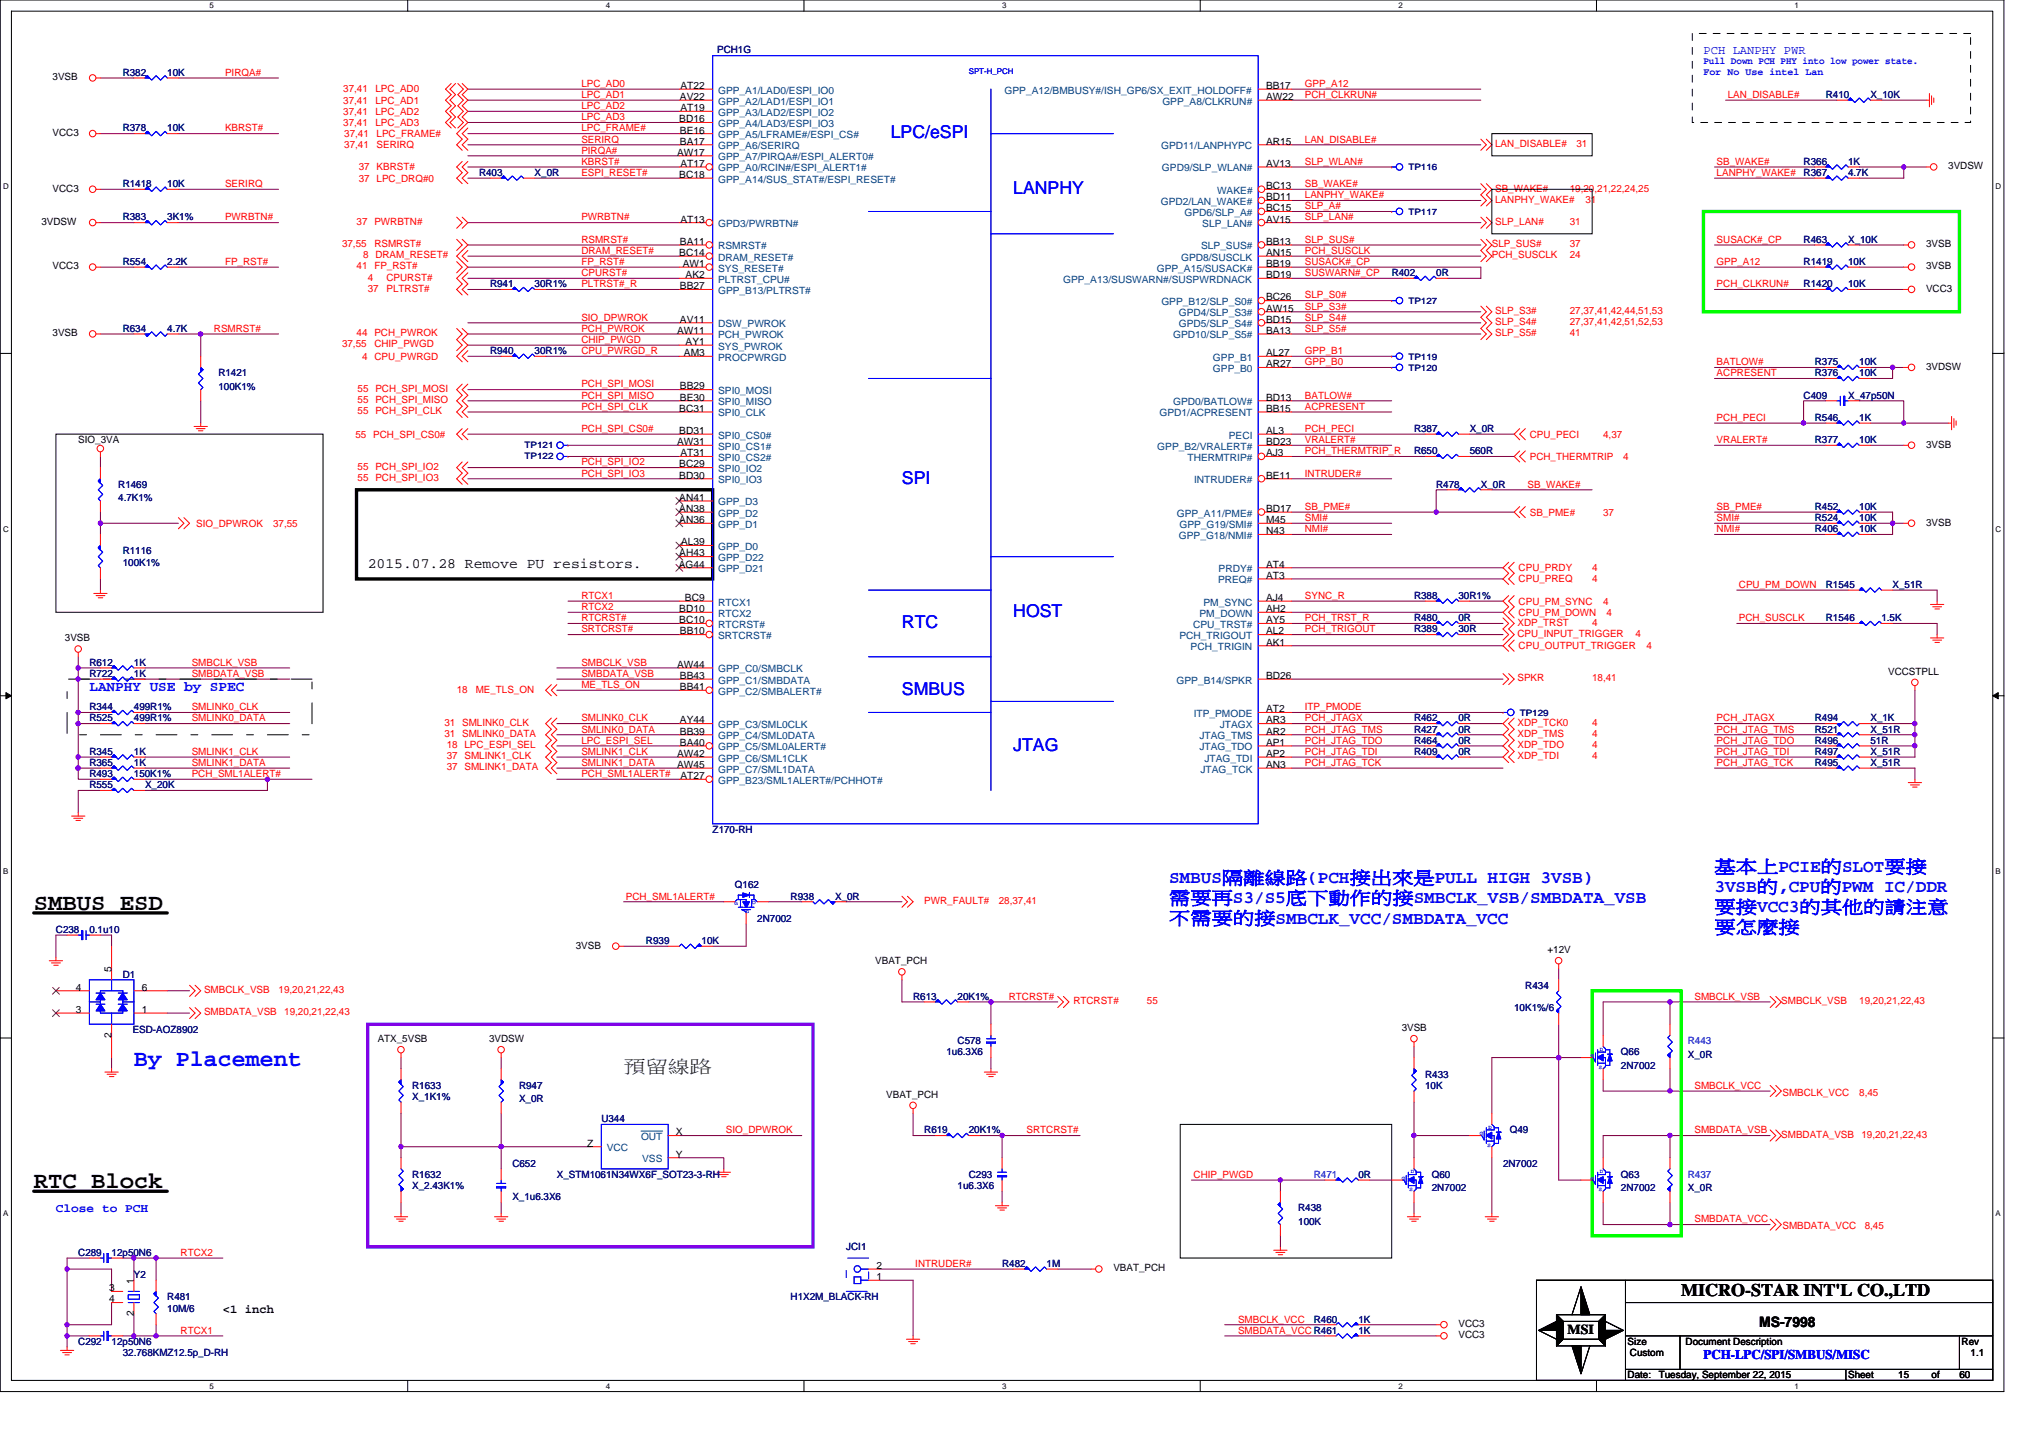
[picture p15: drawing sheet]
<svg xmlns="http://www.w3.org/2000/svg" width="297mm" height="210mm" viewBox="0 0 297 210" stroke-linecap="round" stroke-linejoin="round" font-family="sans-serif">
<defs><g id="words">
<g font-size="3.4">
<text x="4.9" y="132.9">SMBUS ESD</text>
<text x="4.9" y="173.5">RTC Block</text>
</g>
<text font-size="3.4" fill="#00f" x="19.6" y="155.6">By Placement</text>
<g font-size="2.6" fill="#00f">
<text x="130.1" y="20.2">LPC/eSPI</text>
<text x="148" y="28.3">LANPHY</text>
<text x="131.7" y="70.6">SPI</text>
<text x="131.7" y="91.7">RTC</text>
<text x="148" y="90.1">HOST</text>
<text x="131.7" y="101.5">SMBUS</text>
<text x="148" y="109.6">JTAG</text>
<text x="170.7" y="129">SMBUS隔離線路(PCH接出來是PULL HIGH 3VSB)</text>
<text x="170.7" y="131.9">需要再S3/S5底下動作的接SMBCLK_VSB/SMBDATA_VSB</text>
<text x="250.4" y="127.3">基本上PCIE的SLOT要接</text>
<text x="250.4" y="130.3">3VSB的,CPU的PWM IC/DDR</text>
<text x="170.7" y="134.9">不需要的接SMBCLK_VCC/SMBDATA_VCC</text>
<text x="250.4" y="136.2">要怎麼接</text>
<text x="250.4" y="133.2">要接VCC3的其他的請注意</text>
</g>
<text font-size="2.6" fill="#004000" x="91.1" y="156.5">預留線路</text>
<text font-size="2.6" x="245.5" y="189.3">MICRO-STAR INT'L CO.,LTD</text>
<g font-size="2.1">
<text x="53.7" y="83">2015.07.28 Remove PU resistors.</text>
<text x="256.9" y="193.8">MS-7998</text>
</g>
<text font-size="2.1" fill="#00f" x="13.1" y="100.9">LANPHY USE by SPEC</text>
<text font-size="2" x="228.9" y="194.8">MSI</text>
<text font-size="1.9" fill="#00f" x="248.8" y="198.5">PCH-LPC/SPI/SMBUS/MISC</text>
<g font-size="1.8" fill="#00f">
<text x="248.8" y="7.9">PCH LANPHY PWR</text>
<text x="8.2" y="177">Close to PCH</text>
</g>
<text font-size="1.8" x="32.6" y="191.7">&lt;1 inch</text>
<g font-size="1.5">
<text x="7.7" y="11.7">3VSB</text>
<text x="99.2" y="17.9">BD16</text>
<text x="99.3" y="14.6">AV22</text>
<text x="99.4" y="13">AT22</text>
<text x="99.4" y="16.2">AT19</text>
<text x="184.9" y="14.6">AW22</text>
<text x="184.9" y="13">BB17</text>
<text x="7.7" y="19.9">VCC3</text>
<text x="98.9" y="22.7">AW17</text>
<text x="99.3" y="19.5">BE16</text>
<text x="99.3" y="21.1">BA17</text>
<text x="184.9" y="21.1">AR15</text>
<text x="7.7" y="28">VCC3</text>
<text x="99.2" y="26">BC18</text>
<text x="99.4" y="24.4">AT17</text>
<text x="184.9" y="24.4">AV13</text>
<text x="184.9" y="27.6">BC13</text>
<text x="184.9" y="29.3">BD11</text>
<text x="284.5" y="24.7">3VDSW</text>
<text x="6.1" y="32.9">3VDSW</text>
<text x="99.3" y="35.8">BA11</text>
<text x="99.4" y="32.5">AT13</text>
<text x="184.9" y="32.5">AV15</text>
<text x="184.9" y="35.8">BB13</text>
<text x="184.9" y="30.9">BC15</text>
<text x="7.7" y="39.3">VCC3</text>
<text x="99.2" y="37.4">BC14</text>
<text x="99.7" y="39">AW1</text>
<text x="100.1" y="40.6">AK2</text>
<text x="184.9" y="40.6">BD19</text>
<text x="184.9" y="37.4">AN15</text>
<text x="184.9" y="39">BB19</text>
<text x="281.3" y="36.1">3VSB</text>
<text x="281.3" y="39.3">3VSB</text>
<text x="99.3" y="47.1">AV11</text>
<text x="99.3" y="42.2">BB27</text>
<text x="184.9" y="45.5">AW15</text>
<text x="184.9" y="47.1">BD15</text>
<text x="184.9" y="43.9">BC26</text>
<text x="281.3" y="42.6">VCC3</text>
<text x="7.7" y="49.1">3VSB</text>
<text x="98.9" y="48.7">AW11</text>
<text x="99.9" y="52">AM3</text>
<text x="100.1" y="50.4">AY1</text>
<text x="184.9" y="48.7">BA13</text>
<text x="184.9" y="52">AL27</text>
<text x="184.9" y="53.6">AR27</text>
<text x="281.3" y="54">3VDSW</text>
<text x="99.3" y="56.9">BB29</text>
<text x="99.3" y="58.5">BE30</text>
<text x="184.9" y="58.5">BD13</text>
<text x="11.4" y="64.7">SIO_3VA</text>
<text x="98.9" y="65">AW31</text>
<text x="99.2" y="63.4">BD31</text>
<text x="99.2" y="60.1">BC31</text>
<text x="184.9" y="60.1">BB15</text>
<text x="184.9" y="65">BD23</text>
<text x="184.9" y="63.4">AL3</text>
<text x="281.3" y="65.4">3VSB</text>
<text x="99.2" y="68.3">BC29</text>
<text x="99.2" y="69.9">BD30</text>
<text x="99.4" y="66.6">AT31</text>
<text x="184.9" y="66.6">AJ3</text>
<text x="184.9" y="69.9">BE11</text>
<text x="99.2" y="76.4">AN36</text>
<text x="99.2" y="73.1">AN41</text>
<text x="99.2" y="74.8">AN38</text>
<text x="184.9" y="76.4">M45</text>
<text x="184.9" y="74.8">BD17</text>
<text x="281.3" y="76.8">3VSB</text>
<text x="99.1" y="82.9">AG44</text>
<text x="99.2" y="81.3">AH43</text>
<text x="99.5" y="79.6">AL39</text>
<text x="184.9" y="82.9">AT4</text>
<text x="184.9" y="78">N43</text>
<text x="99.2" y="89.4">BD10</text>
<text x="100" y="87.8">BC9</text>
<text x="184.9" y="84.5">AT3</text>
<text x="184.9" y="89.4">AH2</text>
<text x="184.9" y="87.8">AJ4</text>
<text x="9.5" y="93.6">3VSB</text>
<text x="99.2" y="91">BC10</text>
<text x="99.3" y="92.6">BB10</text>
<text x="184.9" y="91">AY5</text>
<text x="184.9" y="92.6">AL2</text>
<text x="184.9" y="94.3">AK1</text>
<text x="98.9" y="97.5">AW44</text>
<text x="99.3" y="100.8">BB41</text>
<text x="99.3" y="99.1">BB43</text>
<text x="184.9" y="99.1">BD26</text>
<text x="275.7" y="98.5">VCCSTPLL</text>
<text x="99.3" y="105.6">AY44</text>
<text x="99.3" y="107.3">BB39</text>
<text x="184.9" y="104">AT2</text>
<text x="184.9" y="105.6">AR3</text>
<text x="184.9" y="107.3">AR2</text>
<text x="98.9" y="110.5">AW42</text>
<text x="98.9" y="112.1">AW45</text>
<text x="99.3" y="108.9">BA40</text>
<text x="99.4" y="113.8">AT27</text>
<text x="184.9" y="112.1">AN3</text>
<text x="184.9" y="108.9">AP1</text>
<text x="184.9" y="110.5">AP2</text>
<text x="16.3" y="141.9" transform="rotate(-90 16.3 141.9)">5</text>
<text x="84.1" y="138.5">3VSB</text>
<text x="127.8" y="140.8">VBAT_PCH</text>
<text x="226" y="139.2">+12V</text>
<text x="11.1" y="144.7">4</text>
<text x="11.1" y="147.9">3</text>
<text x="20.7" y="144.7">6</text>
<text x="20.7" y="147.9">1</text>
<text x="16.3" y="151.5" transform="rotate(-90 16.3 151.5)">2</text>
<text x="55.2" y="152.2">ATX_5VSB</text>
<text x="71.4" y="152.2">3VDSW</text>
<text x="204.7" y="150.5">3VSB</text>
<text x="129.4" y="160.3">VBAT_PCH</text>
<text x="85.8" y="167.4">Z</text>
<text x="98.7" y="165.8">X</text>
<text x="98.7" y="169">Y</text>
<text x="128" y="185.3">2</text>
<text x="162.6" y="185.7">VBAT_PCH</text>
<text x="16" y="190.2">4</text>
<text x="16" y="188.6">3</text>
<text x="19.5" y="187.4" transform="rotate(-90 19.5 187.4)">1</text>
<text x="128" y="186.9">1</text>
<text x="19.5" y="192.2" transform="rotate(-90 19.5 192.2)">2</text>
<text x="213" y="193.8">VCC3</text>
<text x="213" y="195.4">VCC3</text>
<text x="237.7" y="196.4">Size</text>
<text x="246.2" y="196.4">Document Description</text>
<text x="286.5" y="196.4">Rev</text>
<text x="237.7" y="201.3">Date:</text>
<text x="238" y="198">Custom</text>
<text x="242.2" y="201.3">Tuesday, September 22, 2015</text>
<text x="269.9" y="201.3">Sheet</text>
<text x="277.2" y="201.3">15</text>
<text x="282.1" y="201.3">of</text>
<text x="286.1" y="201.3">60</text>
<text x="287.8" y="198">1.1</text>
</g>
<g font-size="1.5" fill="#000080">
<text x="17.9" y="11.1">R382</text>
<text x="24.4" y="11.1">10K</text>
<text x="104.7" y="7.8">PCH1G</text>
<text x="266.6" y="14.3">R410</text>
<text x="273.2" y="14.3">X_10K</text>
<text x="17.9" y="19.2">R378</text>
<text x="24.4" y="19.2">10K</text>
<text x="17.9" y="27.3">R1418</text>
<text x="24.4" y="27.3">10K</text>
<text x="70" y="25.7">R403</text>
<text x="78.1" y="25.7">X_0R</text>
<text x="263.4" y="25.7">R367</text>
<text x="263.4" y="24.1">R366</text>
<text x="269.9" y="25.7">4.7K</text>
<text x="269.9" y="24.1">1K</text>
<text x="17.9" y="32.2">R383</text>
<text x="24.4" y="32.2">3K1%</text>
<text x="263.4" y="35.5">R463</text>
<text x="269.9" y="35.5">X_10K</text>
<text x="17.9" y="38.7">R554</text>
<text x="24.4" y="38.7">2.2K</text>
<text x="71.6" y="42">R941</text>
<text x="78.1" y="42">30R1%</text>
<text x="203.2" y="40.3">R402</text>
<text x="209.7" y="40.3">0R</text>
<text x="263.4" y="38.7">R1419</text>
<text x="263.4" y="42">R1420</text>
<text x="269.9" y="38.7">10K</text>
<text x="269.9" y="42">10K</text>
<text x="17.9" y="48.5">R634</text>
<text x="24.4" y="48.5">4.7K</text>
<text x="71.6" y="51.7">R940</text>
<text x="78.1" y="51.7">30R1%</text>
<text x="265" y="53.3">R375</text>
<text x="271.5" y="53.3">10K</text>
<text x="31.9" y="55">R1421</text>
<text x="31.9" y="56.9">100K1%</text>
<text x="263.4" y="58.2">C409</text>
<text x="265" y="55">R376</text>
<text x="269.9" y="58.2">X_47p50N</text>
<text x="271.5" y="55">10K</text>
<text x="206.5" y="63.1">R387</text>
<text x="214.6" y="63.1">X_0R</text>
<text x="265" y="61.5">R546</text>
<text x="265" y="64.7">R377</text>
<text x="271.5" y="61.5">1K</text>
<text x="271.5" y="64.7">10K</text>
<text x="17.3" y="71.2">R1469</text>
<text x="206.5" y="66.3">R650</text>
<text x="209.7" y="71.2">R478</text>
<text x="214.6" y="66.3">560R</text>
<text x="216.3" y="71.2">X_0R</text>
<text x="17.3" y="73.2">4.7K1%</text>
<text x="265" y="74.5">R452</text>
<text x="265" y="77.7">R406</text>
<text x="265" y="76.1">R524</text>
<text x="271.5" y="74.5">10K</text>
<text x="271.5" y="77.7">10K</text>
<text x="271.5" y="76.1">10K</text>
<text x="17.9" y="81">R1116</text>
<text x="17.9" y="82.6">100K1%</text>
<text x="206.5" y="87.5">R388</text>
<text x="213" y="87.5">30R1%</text>
<text x="266.6" y="85.9">R1545</text>
<text x="276.4" y="85.9">X_51R</text>
<text x="206.5" y="92.4">R389</text>
<text x="206.5" y="90.7">R480</text>
<text x="213" y="92.4">30R</text>
<text x="213" y="90.7">0R</text>
<text x="266.6" y="90.7">R1546</text>
<text x="274.8" y="90.7">1.5K</text>
<text x="13.1" y="98.8">R722</text>
<text x="13.1" y="97.2">R612</text>
<text x="19.6" y="98.8">1K</text>
<text x="19.6" y="97.2">1K</text>
<text x="13.1" y="103.7">R344</text>
<text x="13.1" y="105.3">R525</text>
<text x="19.6" y="103.7">499R1%</text>
<text x="19.6" y="105.3">499R1%</text>
<text x="206.5" y="105.3">R462</text>
<text x="206.5" y="107">R427</text>
<text x="213" y="105.3">0R</text>
<text x="213" y="107">0R</text>
<text x="265" y="105.3">R494</text>
<text x="265" y="107">R521</text>
<text x="273.2" y="105.3">X_1K</text>
<text x="273.2" y="107">X_51R</text>
<text x="13.1" y="110.2">R345</text>
<text x="13.1" y="113.5">R493</text>
<text x="13.1" y="111.9">R365</text>
<text x="19.6" y="110.2">1K</text>
<text x="19.6" y="113.5">150K1%</text>
<text x="19.6" y="111.9">1K</text>
<text x="206.5" y="108.6">R464</text>
<text x="206.5" y="110.2">R409</text>
<text x="213" y="108.6">0R</text>
<text x="213" y="110.2">0R</text>
<text x="265" y="111.9">R495</text>
<text x="265" y="108.6">R496</text>
<text x="265" y="110.2">R497</text>
<text x="273.2" y="111.9">X_51R</text>
<text x="273.2" y="108.6">51R</text>
<text x="273.2" y="110.2">X_51R</text>
<text x="13.1" y="115.1">R555</text>
<text x="21.2" y="115.1">X_20K</text>
<text x="104.1" y="121.6">Z170-RH</text>
<text x="107.3" y="129.7">Q162</text>
<text x="115.5" y="131.4">R938</text>
<text x="122" y="131.4">X_0R</text>
<text x="8.2" y="136.2">C238</text>
<text x="13.1" y="136.2">0.1u10</text>
<text x="94.3" y="137.9">R939</text>
<text x="102.5" y="137.9">10K</text>
<text x="110.6" y="134.6">2N7002</text>
<text x="17.9" y="142.7">D1</text>
<text x="133.3" y="146">R613</text>
<text x="139.8" y="146">20K1%</text>
<text x="221.1" y="147.6">10K1%/6</text>
<text x="222.8" y="144.4">R434</text>
<text x="19.4" y="150.9">ESD-AOZ8902</text>
<text x="138.2" y="154.1">1u6.3X6</text>
<text x="139.8" y="152.5">C578</text>
<text x="236.7" y="154.1">Q66</text>
<text x="246.5" y="154.5">X_0R</text>
<text x="60.2" y="159">R1633</text>
<text x="60.2" y="160.6">X_1K1%</text>
<text x="75.8" y="159">R947</text>
<text x="75.8" y="161">X_0R</text>
<text x="208.1" y="157.4">R433</text>
<text x="208.1" y="159">10K</text>
<text x="236.7" y="156.1">2N7002</text>
<text x="87.8" y="163.9">U344</text>
<text x="135" y="165.5">R619</text>
<text x="141.5" y="165.5">20K1%</text>
<text x="220.5" y="165.5">Q49</text>
<text x="60.2" y="172">R1632</text>
<text x="60.2" y="173.6">X_2.43K1%</text>
<text x="74.8" y="170.4">C652</text>
<text x="81.3" y="172">X_STM1061N34WX6F_SOT23-3-RH</text>
<text x="139.8" y="173.6">1u6.3X6</text>
<text x="141.5" y="172">C293</text>
<text x="198.4" y="172">0R</text>
<text x="209.1" y="172">Q60</text>
<text x="209.1" y="173.9">2N7002</text>
<text x="219.5" y="170.4">2N7002</text>
<text x="236.7" y="172">Q63</text>
<text x="236.7" y="173.9">2N7002</text>
<text x="246.5" y="173.9">X_0R</text>
<text x="74.8" y="175.3">X_1u6.3X6</text>
<text x="189.6" y="176.9">R438</text>
<text x="189.6" y="178.8">100K</text>
<text x="11.4" y="183.4">C289</text>
<text x="16.3" y="183.4">12p50N6</text>
<text x="123.6" y="182.6">JCI1</text>
<text x="146.3" y="185">R482</text>
<text x="152.8" y="185">1M</text>
<text x="19.6" y="186.6">Y2</text>
<text x="24.4" y="189.9">R481</text>
<text x="24.4" y="191.5">10M/6</text>
<text x="115.5" y="189.9">H1X2M_BLACK-RH</text>
<text x="11.4" y="196.4">C292</text>
<text x="16.3" y="196.4">12p50N6</text>
<text x="191.9" y="193.1">R460</text>
<text x="198.4" y="193.1">1K</text>
<text x="198.4" y="194.8">1K</text>
<text x="17.9" y="198">32.768KMZ12.5p_D-RH</text>
</g>
<g font-size="1.5" fill="#f00">
<text x="32.9" y="11.1">PIRQA#</text>
<text x="50.1" y="13.5">37,41</text>
<text x="50.1" y="15.1">37,41</text>
<text x="50.1" y="16.8">37,41</text>
<text x="54.8" y="13.5">LPC_AD0</text>
<text x="54.8" y="15.1">LPC_AD1</text>
<text x="54.8" y="16.8">LPC_AD2</text>
<text x="84.9" y="12.7">LPC_AD0</text>
<text x="84.9" y="14.3">LPC_AD1</text>
<text x="84.9" y="15.9">LPC_AD2</text>
<text x="84.9" y="17.6">LPC_AD3</text>
<text x="190.6" y="14.3">PCH_CLKRUN#</text>
<text x="190.6" y="12.7">GPP_A12</text>
<text x="252.3" y="14.3">LAN_DISABLE#</text>
<text x="32.9" y="19.2">KBRST#</text>
<text x="50.1" y="18.4">37,41</text>
<text x="50.3" y="20">37,41</text>
<text x="50.3" y="21.6">37,41</text>
<text x="54.8" y="18.4">LPC_AD3</text>
<text x="55" y="20">LPC_FRAME#</text>
<text x="55" y="21.6">SERIRQ</text>
<text x="84.9" y="20.8">SERIRQ</text>
<text x="84.9" y="22.4">PIRQA#</text>
<text x="84.9" y="19.2">LPC_FRAME#</text>
<text x="190.6" y="20.8">LAN_DISABLE#</text>
<text x="218.4" y="21.5">LAN_DISABLE#</text>
<text x="230.2" y="21.5">31</text>
<text x="32.9" y="27.3">SERIRQ</text>
<text x="52.4" y="24.9">37 KBRST#</text>
<text x="52.4" y="26.5">37 LPC_DRQ#0</text>
<text x="84.9" y="24.1">KBRST#</text>
<text x="84.9" y="25.7">ESPI_RESET#</text>
<text x="190.6" y="29">LANPHY_WAKE#</text>
<text x="190.6" y="24.1">SLP_WLAN#</text>
<text x="190.6" y="27.3">SB_WAKE#</text>
<text x="218.4" y="28">SB_WAKE#</text>
<text x="218.4" y="29.6">LANPHY_WAKE#</text>
<text x="229.3" y="28">19,20,21,22,24,25</text>
<text x="231.5" y="29.6">31</text>
<text x="250.7" y="25.7">LANPHY_WAKE#</text>
<text x="250.7" y="24.1">SB_WAKE#</text>
<text x="32.9" y="32.2">PWRBTN#</text>
<text x="52.1" y="32.9">37 PWRBTN#</text>
<text x="84.9" y="35.5">RSMRST#</text>
<text x="84.9" y="32.2">PWRBTN#</text>
<text x="190.6" y="30.6">SLP_A#</text>
<text x="190.6" y="35.5">SLP_SUS#</text>
<text x="190.6" y="32.2">SLP_LAN#</text>
<text x="218.4" y="32.9">SLP_LAN#</text>
<text x="229.3" y="32.9">31</text>
<text x="250.7" y="35.5">SUSACK#_CP</text>
<text x="32.9" y="38.7">FP_RST#</text>
<text x="50" y="36.1">37,55</text>
<text x="52.1" y="39.3">41 FP_RST#</text>
<text x="53" y="37.7">8 DRAM_RESET#</text>
<text x="53.7" y="41">4</text>
<text x="54.7" y="36.1">RSMRST#</text>
<text x="56.4" y="41">CPURST#</text>
<text x="84.9" y="37.1">DRAM_RESET#</text>
<text x="84.9" y="38.7">FP_RST#</text>
<text x="84.9" y="40.3">CPURST#</text>
<text x="84.9" y="42">PLTRST#_R</text>
<text x="190.6" y="38.7">SUSACK#_CP</text>
<text x="190.6" y="40.3">SUSWARN#_CP</text>
<text x="190.6" y="37.1">PCH_SUSCLK</text>
<text x="217.9" y="36.1">SLP_SUS#</text>
<text x="217.9" y="37.7">PCH_SUSCLK</text>
<text x="229.3" y="37.7">24</text>
<text x="229.3" y="36.1">37</text>
<text x="250.7" y="38.7">GPP_A12</text>
<text x="250.7" y="42">PCH_CLKRUN#</text>
<text x="53.7" y="42.6">37</text>
<text x="56.4" y="42.6">PLTRST#</text>
<text x="84.9" y="46.8">SIO_DPWROK</text>
<text x="190.6" y="45.2">SLP_S3#</text>
<text x="190.6" y="46.8">SLP_S4#</text>
<text x="190.6" y="43.6">SLP_S0#</text>
<text x="218.4" y="45.9">SLP_S3#</text>
<text x="218.4" y="47.5">SLP_S4#</text>
<text x="229.3" y="45.9">27,37,41,42,44,51,53</text>
<text x="229.3" y="47.5">27,37,41,42,51,52,53</text>
<text x="31.2" y="48.5">RSMRST#</text>
<text x="50" y="50.7">37,55</text>
<text x="52.1" y="49.1">44 PCH_PWROK</text>
<text x="52.9" y="52.5">4 CPU_PWRGD</text>
<text x="54.7" y="50.7">CHIP_PWGD</text>
<text x="84.9" y="48.5">PCH_PWROK</text>
<text x="84.9" y="50.1">CHIP_PWGD</text>
<text x="84.9" y="51.7">CPU_PWRGD_R</text>
<text x="190.6" y="48.5">SLP_S5#</text>
<text x="190.6" y="51.7">GPP_B1</text>
<text x="190.6" y="53.3">GPP_B0</text>
<text x="218.4" y="49.1">SLP_S5#</text>
<text x="229.3" y="49.1">41</text>
<text x="250.7" y="53.3">BATLOW#</text>
<text x="52.2" y="57.2">55 PCH_SPI_MOSI</text>
<text x="52.2" y="58.9">55 PCH_SPI_MISO</text>
<text x="84.9" y="56.6">PCH_SPI_MOSI</text>
<text x="84.9" y="58.2">PCH_SPI_MISO</text>
<text x="84.9" y="59.8">PCH_SPI_CLK</text>
<text x="190.6" y="59.8">ACPRESENT</text>
<text x="190.6" y="58.2">BATLOW#</text>
<text x="250.7" y="54.9">ACPRESENT</text>
<text x="51.9" y="63.9">55 PCH_SPI_CS0#</text>
<text x="52.2" y="60.5">55 PCH_SPI_CLK</text>
<text x="84.9" y="63.1">PCH_SPI_CS0#</text>
<text x="190.6" y="64.7">VRALERT#</text>
<text x="190.6" y="63.1">PCH_PECI</text>
<text x="223.4" y="63.9">CPU_PECI</text>
<text x="234.1" y="63.9">4,37</text>
<text x="250.7" y="64.7">VRALERT#</text>
<text x="250.7" y="61.5">PCH_PECI</text>
<text x="52.2" y="68.6">55 PCH_SPI_IO2</text>
<text x="52.2" y="70.3">55 PCH_SPI_IO3</text>
<text x="84.9" y="68">PCH_SPI_IO2</text>
<text x="84.9" y="69.6">PCH_SPI_IO3</text>
<text x="190.6" y="69.6">INTRUDER#</text>
<text x="190.6" y="66.3">PCH_THERMTRIP_R</text>
<text x="223.1" y="71.2">SB_WAKE#</text>
<text x="223.4" y="67.2">PCH_THERMTRIP</text>
<text x="237.1" y="67.2">4</text>
<text x="28.7" y="76.9">SIO_DPWROK</text>
<text x="39.9" y="76.9">37,55</text>
<text x="190.6" y="77.7">NMI#</text>
<text x="190.6" y="76.1">SMI#</text>
<text x="190.6" y="74.5">SB_PME#</text>
<text x="223.4" y="75.3">SB_PME#</text>
<text x="234.1" y="75.3">37</text>
<text x="250.7" y="74.5">SB_PME#</text>
<text x="250.7" y="77.7">NMI#</text>
<text x="250.7" y="76.1">SMI#</text>
<text x="221.8" y="83.4">CPU_PRDY</text>
<text x="232.5" y="83.4">4</text>
<text x="84.9" y="87.5">RTCX1</text>
<text x="84.9" y="89.1">RTCX2</text>
<text x="190.6" y="87.5">SYNC_R</text>
<text x="221.8" y="85">CPU_PREQ</text>
<text x="221.8" y="88.3">CPU_PM_SYNC</text>
<text x="221.8" y="89.9">CPU_PM_DOWN</text>
<text x="232.5" y="85">4</text>
<text x="234.1" y="88.3">4</text>
<text x="234.6" y="89.9">4</text>
<text x="254" y="85.9">CPU_PM_DOWN</text>
<text x="84.9" y="92.4">SRTCRST#</text>
<text x="84.9" y="90.7">RTCRST#</text>
<text x="190.6" y="92.4">PCH_TRIGOUT</text>
<text x="190.6" y="90.7">PCH_TRST_R</text>
<text x="221.6" y="91.4">XDP_TRST</text>
<text x="221.6" y="93">CPU_INPUT_TRIGGER</text>
<text x="221.8" y="94.8">CPU_OUTPUT_TRIGGER</text>
<text x="232.5" y="91.4">4</text>
<text x="238.8" y="93">4</text>
<text x="240.5" y="94.8">4</text>
<text x="254" y="90.7">PCH_SUSCLK</text>
<text x="28" y="97.2">SMBCLK_VSB</text>
<text x="28" y="98.8">SMBDATA_VSB</text>
<text x="66.7" y="101.1">18</text>
<text x="69.5" y="101.1">ME_TLS_ON</text>
<text x="84.9" y="100.5">ME_TLS_ON</text>
<text x="84.9" y="97.2">SMBCLK_VSB</text>
<text x="84.9" y="98.8">SMBDATA_VSB</text>
<text x="221.6" y="99.5">SPKR</text>
<text x="232.5" y="99.5">18,41</text>
<text x="28" y="103.7">SMLINK0_CLK</text>
<text x="28" y="105.3">SMLINK0_DATA</text>
<text x="64.9" y="106">31 SMLINK0_CLK</text>
<text x="64.9" y="107.6">31 SMLINK0_DATA</text>
<text x="84.9" y="105.3">SMLINK0_CLK</text>
<text x="84.9" y="107">SMLINK0_DATA</text>
<text x="190.6" y="105.3">PCH_JTAGX</text>
<text x="190.6" y="107">PCH_JTAG_TMS</text>
<text x="190.6" y="103.7">ITP_PMODE</text>
<text x="221.6" y="106">XDP_TCK0</text>
<text x="221.6" y="107.6">XDP_TMS</text>
<text x="232.5" y="106">4</text>
<text x="232.5" y="107.6">4</text>
<text x="250.7" y="105.3">PCH_JTAGX</text>
<text x="250.7" y="107">PCH_JTAG_TMS</text>
<text x="28" y="113.5">PCH_SML1ALERT#</text>
<text x="28" y="111.8">SMLINK1_DATA</text>
<text x="28" y="110.2">SMLINK1_CLK</text>
<text x="65.2" y="109.3">18 LPC_ESPI_SEL</text>
<text x="65.2" y="110.9">37 SMLINK1_CLK</text>
<text x="65.2" y="112.5">37 SMLINK1_DATA</text>
<text x="84.9" y="108.6">LPC_ESPI_SEL</text>
<text x="84.9" y="113.5">PCH_SML1ALERT#</text>
<text x="84.9" y="110.2">SMLINK1_CLK</text>
<text x="84.9" y="111.8">SMLINK1_DATA</text>
<text x="190.6" y="111.8">PCH_JTAG_TCK</text>
<text x="190.6" y="108.6">PCH_JTAG_TDO</text>
<text x="190.6" y="110.2">PCH_JTAG_TDI</text>
<text x="221.6" y="110.9">XDP_TDI</text>
<text x="221.6" y="109.3">XDP_TDO</text>
<text x="232.5" y="110.9">4</text>
<text x="232.5" y="109.3">4</text>
<text x="250.7" y="111.8">PCH_JTAG_TCK</text>
<text x="250.7" y="108.6">PCH_JTAG_TDO</text>
<text x="250.7" y="110.2">PCH_JTAG_TDI</text>
<text x="91.4" y="131.4">PCH_SML1ALERT#</text>
<text x="135" y="132">PWR_FAULT#</text>
<text x="145.9" y="132">28,37,41</text>
<text x="29.8" y="145">SMBCLK_VSB</text>
<text x="29.8" y="148.3">SMBDATA_VSB</text>
<text x="40.7" y="145">19,20,21,22,43</text>
<text x="41.5" y="148.3">19,20,21,22,43</text>
<text x="147.3" y="146">RTCRST#</text>
<text x="156.8" y="146.6">RTCRST#</text>
<text x="167.5" y="146.6">55</text>
<text x="247.5" y="146">SMBCLK_VSB</text>
<text x="260.1" y="146.6">SMBCLK_VSB</text>
<text x="271.5" y="146.6">19,20,21,22,43</text>
<text x="247.5" y="159">SMBCLK_VCC</text>
<text x="260.3" y="160">SMBCLK_VCC</text>
<text x="271.5" y="160">8,45</text>
<text x="106" y="165.5">SIO_DPWROK</text>
<text x="149.9" y="165.5">SRTCRST#</text>
<text x="247.5" y="165.5">SMBDATA_VSB</text>
<text x="260.1" y="166.2">SMBDATA_VSB</text>
<text x="271.8" y="166.2">19,20,21,22,43</text>
<text x="174.3" y="172">CHIP_PWGD</text>
<text x="247.5" y="178.5">SMBDATA_VCC</text>
<text x="260.3" y="179.5">SMBDATA_VCC</text>
<text x="272.3" y="179.5">8,45</text>
<text x="26.4" y="183.4">RTCX2</text>
<text x="133.7" y="185">INTRUDER#</text>
<text x="26.4" y="194.8">RTCX1</text>
<text x="180.8" y="193.1">SMBCLK_VCC</text>
<text x="180.8" y="194.8">SMBDATA_VCC R461</text>
</g>
<g font-size="1.5" fill="#00f">
<text x="248.8" y="9.3">Pull Down PCH PHY into low power state.</text>
<text x="248.8" y="11">For No Use intel Lan</text>
</g>
<g font-size="1.5" fill="#004080">
<text x="104.9" y="13.7">GPP_A1/LAD0/ESPI_IO0</text>
<text x="104.9" y="15.3">GPP_A2/LAD1/ESPI_IO1</text>
<text x="104.9" y="16.9">GPP_A3/LAD2/ESPI_IO2</text>
<text x="146.7" y="13.7">GPP_A12/BMBUSY#/ISH_GP6/SX_EXIT_HOLDOFF#</text>
<text x="169.8" y="15.3">GPP_A8/CLKRUN#</text>
<text x="104.9" y="18.5">GPP_A4/LAD3/ESPI_IO3</text>
<text x="104.9" y="20.2">GPP_A5/LFRAME#/ESPI_CS#</text>
<text x="104.9" y="21.8">GPP_A6/SERIRQ</text>
<text x="104.9" y="23.4">GPP_A7/PIRQA#/ESPI_ALERT0#</text>
<text x="169.6" y="21.8">GPD11/LANPHYPC</text>
<text x="104.9" y="25">GPP_A0/RCIN#/ESPI_ALERT1#</text>
<text x="104.9" y="26.7">GPP_A14/SUS_STAT#/ESPI_RESET#</text>
<text x="169.5" y="29.9">GPD2/LAN_WAKE#</text>
<text x="169.7" y="25">GPD9/SLP_WLAN#</text>
<text x="177.7" y="28.3">WAKE#</text>
<text x="104.9" y="33.2">GPD3/PWRBTN#</text>
<text x="173" y="31.5">GPD6/SLP_A#</text>
<text x="175.6" y="33.2">SLP_LAN#</text>
<text x="104.9" y="38.1">DRAM_RESET#</text>
<text x="104.9" y="39.7">SYS_RESET#</text>
<text x="104.9" y="36.4">RSMRST#</text>
<text x="104.9" y="41.3">PLTRST_CPU#</text>
<text x="155.3" y="41.3">GPP_A13/SUSWARN#/SUSPWRDNACK</text>
<text x="168.9" y="39.7">GPP_A15/SUSACK#</text>
<text x="172.5" y="38.1">GPD8/SUSCLK</text>
<text x="175.4" y="36.4">SLP_SUS#</text>
<text x="104.9" y="47.8">DSW_PWROK</text>
<text x="104.9" y="42.9">GPP_B13/PLTRST#</text>
<text x="169.6" y="44.6">GPP_B12/SLP_S0#</text>
<text x="172.2" y="46.2">GPD4/SLP_S3#</text>
<text x="172.2" y="47.8">GPD5/SLP_S4#</text>
<text x="104.9" y="51.1">SYS_PWROK</text>
<text x="104.9" y="52.7">PROCPWRGD</text>
<text x="104.9" y="49.4">PCH_PWROK</text>
<text x="171.3" y="49.4">GPD10/SLP_S5#</text>
<text x="177.1" y="52.7">GPP_B1</text>
<text x="104.9" y="57.6">SPI0_MOSI</text>
<text x="104.9" y="59.2">SPI0_MISO</text>
<text x="171.3" y="59.2">GPD0/BATLOW#</text>
<text x="177.1" y="54.3">GPP_B0</text>
<text x="104.9" y="64.1">SPI0_CS0#</text>
<text x="104.9" y="60.8">SPI0_CLK</text>
<text x="104.9" y="65.7">SPI0_CS1#</text>
<text x="169" y="65.7">GPP_B2/VRALERT#</text>
<text x="169.3" y="60.8">GPD1/ACPRESENT</text>
<text x="179.4" y="64.1">PECI</text>
<text x="104.9" y="68.9">SPI0_IO2</text>
<text x="104.9" y="70.6">SPI0_IO3</text>
<text x="104.9" y="67.3">SPI0_CS2#</text>
<text x="173.4" y="67.3">THERMTRIP#</text>
<text x="174.4" y="70.6">INTRUDER#</text>
<text x="104.9" y="77.1">GPP_D1</text>
<text x="104.9" y="73.8">GPP_D3</text>
<text x="104.9" y="75.4">GPP_D2</text>
<text x="171.8" y="75.4">GPP_A11/PME#</text>
<text x="172.3" y="77.1">GPP_G19/SMI#</text>
<text x="104.9" y="80.3">GPP_D0</text>
<text x="104.9" y="81.9">GPP_D22</text>
<text x="104.9" y="83.6">GPP_D21</text>
<text x="172.2" y="78.7">GPP_G18/NMI#</text>
<text x="178" y="83.6">PRDY#</text>
<text x="104.9" y="88.4">RTCX1</text>
<text x="175.7" y="88.4">PM_SYNC</text>
<text x="177.9" y="85.2">PREQ#</text>
<text x="104.9" y="91.7">RTCRST#</text>
<text x="104.9" y="93.3">SRTCRST#</text>
<text x="104.9" y="90.1">RTCX2</text>
<text x="172.2" y="93.3">PCH_TRIGOUT</text>
<text x="173.9" y="95">PCH_TRIGIN</text>
<text x="174.2" y="91.7">CPU_TRST#</text>
<text x="175.2" y="90.1">PM_DOWN</text>
<text x="104.9" y="101.5">GPP_C2/SMBALERT#</text>
<text x="104.9" y="98.2">GPP_C0/SMBCLK</text>
<text x="104.9" y="99.8">GPP_C1/SMBDATA</text>
<text x="171.8" y="99.8">GPP_B14/SPKR</text>
<text x="104.9" y="106.3">GPP_C3/SML0CLK</text>
<text x="104.9" y="107.9">GPP_C4/SML0DATA</text>
<text x="174.3" y="104.7">ITP_PMODE</text>
<text x="175.2" y="107.9">JTAG_TMS</text>
<text x="178.1" y="106.3">JTAGX</text>
<text x="104.9" y="109.6">GPP_C5/SML0ALERT#</text>
<text x="104.9" y="111.2">GPP_C6/SML1CLK</text>
<text x="104.9" y="112.8">GPP_C7/SML1DATA</text>
<text x="175.2" y="109.6">JTAG_TDO</text>
<text x="175.3" y="112.8">JTAG_TCK</text>
<text x="175.9" y="111.2">JTAG_TDI</text>
<text x="104.9" y="114.4">GPP_B23/SML1ALERT#/PCHHOT#</text>
<text x="93.6" y="166.5">OUT</text>
<text x="88.6" y="168.1">VCC</text>
<text x="93.8" y="169.7">VSS</text>
</g>
<g font-size="1.5" fill="#0080ff">
<text x="246.5" y="152.5">R443</text>
<text x="191.9" y="172">R471</text>
<text x="246.5" y="172">R437</text>
</g>
<g font-size="1.3" fill="#000080">
<text x="205.7" y="24.9">TP116</text>
<text x="205.7" y="31.4">TP117</text>
<text x="205.7" y="44.4">TP127</text>
<text x="205.7" y="52.5">TP119</text>
<text x="205.7" y="54.2">TP120</text>
<text x="76.6" y="65.4">TP121</text>
<text x="76.6" y="67">TP122</text>
<text x="221.9" y="104.6">TP129</text>
</g>
<g font-size="1.2">
<text x="30.6" y="1.2">5</text>
<text x="88.5" y="1.2">4</text>
<text x="146.3" y="1.2">3</text>
<text x="204.2" y="1.2">2</text>
<text x="262.1" y="1.2">1</text>
<text x=".5" y="27.6">D</text>
<text x="291.4" y="27.6">D</text>
<text x=".5" y="77.6">C</text>
<text x="291.4" y="77.6">C</text>
<text x=".5" y="127.6">B</text>
<text x="291.4" y="127.6">B</text>
<text x=".5" y="177.6">A</text>
<text x="291.4" y="177.6">A</text>
<text x="30.6" y="202.8">5</text>
<text x="88.5" y="202.8">4</text>
<text x="146.3" y="202.8">3</text>
<text x="204.2" y="202.8">2</text>
<text x="262.1" y="202.8">1</text>
</g>
<text font-size="1.2" fill="#00f" x="141.5" y="10.8">SPT-H_PCH</text>
<g font-size=".8" fill="#00f">
<text x="107.3" y="131.7" transform="rotate(90 107.3 131.7)">S</text>
<text x="109.9" y="131.5" transform="rotate(90 109.9 131.5)">D</text>
<text x="108.9" y="132.8" transform="rotate(90 108.9 132.8)">G</text>
<text x="232.3" y="154.4">G</text>
<text x="233.6" y="153.4">D</text>
<text x="233.5" y="156">S</text>
<text x="216.1" y="165.8">G</text>
<text x="217.2" y="167.4">S</text>
<text x="217.4" y="164.8">D</text>
<text x="204.7" y="172.3">G</text>
<text x="205.8" y="173.9">S</text>
<text x="206" y="171.3">D</text>
<text x="232.3" y="172.3">G</text>
<text x="233.5" y="173.9">S</text>
<text x="233.6" y="171.3">D</text>
</g>
</g></defs>
<path d="M0 0h292.6v203.2h-292.6zM1.7 1.6h289.3v200h-289.3z" fill="none" stroke="#000" stroke-width=".15"/>
<g fill="#fff">
<path d="M30.6 .2h.6v1.3h-.6z"/>
<path d="M30.6 201.8h.6v1.3h-.6z"/>
</g>
<path d="M59.5 0v1.6M59.5 201.6v1.6" fill="none" stroke="#000" stroke-width=".15"/>
<g fill="#fff">
<path d="M88.5 .2h.6v1.3h-.6z"/>
<path d="M88.5 201.8h.6v1.3h-.6z"/>
</g>
<path d="M117.4 0v1.6M117.4 201.6v1.6" fill="none" stroke="#000" stroke-width=".15"/>
<g fill="#fff">
<path d="M146.3 .2h.7v1.3h-.7z"/>
<path d="M146.3 201.8h.7v1.3h-.7z"/>
</g>
<path d="M175.3 0v1.6M175.3 201.6v1.6" fill="none" stroke="#000" stroke-width=".15"/>
<g fill="#fff">
<path d="M204.2 .2h.6v1.3h-.6z"/>
<path d="M204.2 201.8h.6v1.3h-.6z"/>
</g>
<path d="M233.1 0v1.6M233.1 201.6v1.6" fill="none" stroke="#000" stroke-width=".15"/>
<g fill="#fff">
<path d="M262.1 .2h.6v1.3h-.6z"/>
<path d="M262.1 201.8h.6v1.3h-.6z"/>
<path d="M.5 26.6h.8v1.3h-.8z"/>
<path d="M291.4 26.6h.9v1.3h-.9z"/>
<path d="M.5 76.6h.8v1.3h-.8z"/>
<path d="M291.4 76.6h.9v1.3h-.9z"/>
</g>
<path d="M0 51.6h1.7M291 51.6h1.6" fill="none" stroke="#000" stroke-width=".15"/>
<g fill="#fff">
<path d="M.5 126.6h.7v1.3h-.7z"/>
<path d="M291.4 126.6h.8v1.3h-.8z"/>
</g>
<path d="M0 101.6h1.7M291 101.6h1.6" fill="none" stroke="#000" stroke-width=".15"/>
<path d="M.9 101.1l.8 .5-.8 .4zM291 101.6l.8-.5v.9z" fill="#000" stroke="#000" stroke-width=".15"/>
<g fill="#fff">
<path d="M.5 176.6h.7v1.2h-.7z"/>
<path d="M291.4 176.6h.8v1.2h-.8z"/>
</g>
<g fill="none" stroke="#000" stroke-width=".15">
<path d="M217.9 19.5h14.6v3.3h-14.6zM217.9 27.6h14.6v6.5h-14.6zM8.2 63.4h39v26h-39zM0 151.6h1.7M291 151.6h1.6M172.4 164.2h30.8v19.5h-30.8zM224.4 186.9h66.6v14.7h-66.6zM224.7 194.3l2.6 1.3M227.3 192h7.2v4.5h-7.2zM227.3 192l1 1M228.3 193h5.2v2.6h-5.2zM228.3 195.6l-1 .9"/>
<path d="M230.9 187.9l-1.3 4.1M232.2 196.5l-1.3 4.1M233.5 195.6l1 .9M234.5 193l2.6 1.3M234.5 192l-1 1M237.4 190.2h53.6M237.4 186.9v14.7M237.4 200h53.6M237.4 195.1h53.6M245.3 195.1v4.9M269.6 200v1.6M286.1 195.1v4.9"/>
</g>
<g fill="none" stroke="#800040" stroke-width=".15">
<path d="M14.7 11.4h4.9M14.7 19.5h4.9M26.1 11.4h14.6M26.1 19.5h14.6M68.3 13h30.9M68.3 14.6h30.9M68.3 16.3h30.9M68.3 17.9h30.9M68.3 19.5h30.9M188.6 13h27.7M188.6 14.6h27.7M252 14.6h16.3"/>
<path d="M274.8 14.6h6.5M14.7 27.6h4.9M14.7 32.5h4.9M14.7 39h4.9M26.1 27.6h14.6M26.1 32.5h14.6M26.1 39h14.6M68.3 37.4h30.9M68.3 26h3.3M68.3 21.1h30.9M68.3 22.8h30.9M68.3 39h30.9"/>
<path d="M68.3 24.4h30.9M68.3 35.8h30.9M68.3 32.5h30.9M78.1 26h21.1M188.6 24.4h14.6M188.6 30.9h14.6M188.6 39h27.7v1.6h-4.9M188.6 29.3h27.7M188.6 35.8h27.7M188.6 37.4h27.7M188.6 27.6h27.7M188.6 32.5h27.7"/>
<path d="M188.6 21.1h27.7M250.4 39h14.6M250.4 26h14.6M250.4 24.4h14.6M250.4 35.8h14.6M271.5 39h6.5M271.5 24.4h6.5M271.5 35.8h6.5M278 24.4h3.3M278 24.4v1.6h-6.5M14.7 48.8h4.9M26.1 48.8h3.2"/>
<path d="M29.3 58.5v3.3M40.7 48.8h-11.4v3.2M68.3 52h4.9M68.3 42.3h4.9M68.3 56.9h30.9M68.3 48.8h30.9M68.3 50.4h30.9M68.3 58.5h30.9M68.3 40.6h30.9M68.3 47.1h30.9M79.7 52h19.5M79.7 42.3h19.5"/>
<path d="M188.6 40.6h16.3M188.6 58.5h14.6M188.6 43.9h14.6M188.6 52h14.6M188.6 53.7h14.6M188.6 45.5h27.7M188.6 48.8h27.7M188.6 47.1h27.7M250.4 42.3h14.6M250.4 55.3h16.2M250.4 53.7h16.2M266.6 58.5h-3.2v3.3h-13"/>
<path d="M271.5 42.3h6.5M271.5 58.5h6.5v3.3h-4.8M273.2 53.7h3.2M276.4 53.7v1.6h-3.2M276.4 53.7h1.6M14.7 76.4h11.4M14.7 66.7v1.6M14.7 74.8v1.6M14.7 76.4v1.6M68.3 63.4h30.9M68.3 60.2h30.9M68.3 68.3h30.9"/>
<path d="M68.3 69.9h30.9M82.9 65h16.3M82.9 66.7h16.3M188.6 60.2h14.6M188.6 69.9h14.6M188.6 65h14.6M188.6 78h14.6M188.6 76.4h14.6M188.6 63.4h19.5M188.6 66.7h19.5M209.7 74.8h11.4M211.4 71.5h-1.7v3.3h-21.1"/>
<path d="M214.6 66.7h6.5M214.6 63.4h6.5M217.9 71.5h14.6M250.4 74.8h16.2M250.4 78h16.2M250.4 76.4h16.2M250.4 65h16.2M263.4 61.8h3.2M273.2 65h4.8M273.2 76.4h3.2v1.6h-3.2M273.2 74.8h3.2v1.6h1.6M278 61.8h6.5"/>
<path d="M11.4 97.5v1.7h3.3M11.4 99.2v4.8h3.3M11.4 95.9v1.6M11.4 97.5h3.3M14.7 84.5v1.7M21.2 97.5h21.1M21.2 99.2h21.1M81.3 97.5h17.9M81.3 99.2h17.9M82.9 92.7h16.3M82.9 87.8h16.3M82.9 89.4h16.3"/>
<path d="M82.9 91h16.3M188.6 89.4h30.9M188.6 84.5h30.9M188.6 94.3h30.9M188.6 82.9h30.9M188.6 99.2h30.9M188.6 87.8h19.5M188.6 92.7h19.5M188.6 91h19.5M214.6 91h4.9M214.6 92.7h4.9M214.6 87.8h4.9"/>
<path d="M253.6 86.2h16.3M253.6 91h16.3M276.4 86.2h6.5v1.6M276.4 91h6.5v1.7M11.4 112.2v1.6h3.3M11.4 112.2h3.3M11.4 104v1.7h3.3M11.4 110.6v1.6M11.4 110.6h3.3M11.4 105.7v4.9M14.7 115.4h-3.3v3.3M21.2 113.8h17.8v1.6h-17.8"/>
<path d="M21.2 112.2h21.1M21.2 110.6h21.1M21.2 104h21.1M21.2 105.7h21.1M39 113.8h6.6M81.3 100.8h17.9M81.3 108.9h17.9M81.3 113.8h17.9M81.3 110.6h17.9M81.3 112.2h17.9M81.3 105.7h17.9M81.3 107.3h17.9"/>
<path d="M188.6 112.2h30.9M188.6 104h30.9M188.6 105.7h19.5M188.6 108.9h19.5M188.6 110.6h19.5M188.6 107.3h19.5M214.6 108.9h4.9M214.6 110.6h4.9M214.6 107.3h4.9M214.6 105.7h4.9M250.4 105.7h16.2M250.4 112.2h16.2"/>
<path d="M250.4 108.9h16.2M250.4 110.6h16.2M250.4 107.3h16.2M273.2 105.7h6.5M273.2 112.2h6.5v1.6M273.2 108.9h6.5M273.2 107.3h6.5M279.7 105.7v1.6M279.7 107.3v1.6M279.7 100.8v4.9M279.7 108.9v1.7h-6.5M9.8 136.5h-1.6v3.3"/>
<path d="M14.7 136.5h1.6v1.7M91.1 131.7h14.6M91.1 138.2h6.5M109 134.9v3.3h-4.9M112.2 131.7h4.9M123.6 131.7h8.1M16.3 154.4v1.7M24.4 144.7h3.3M24.4 147.9h3.3M58.6 154.4v1.7M73.2 154.4v1.7M131.7 143.1v3.2h3.3"/>
<path d="M141.5 146.3h3.2M144.7 146.3h9.8M144.7 146.3v3.3M144.7 154.4v1.7M206.5 152.8v1.6M227.6 154.4h3.3M227.6 154.4h-9.7v8.2M227.6 141.4v1.7M227.6 154.4v17.9h3.3M227.6 149.6v4.8M234.1 157.7v1.6h9.8M243.9 146.3h-9.8v4.9"/>
<path d="M243.9 146.3v3.3M243.9 156.1v3.2M243.9 146.3h14.6M243.9 159.3h14.6M58.6 167.4h14.6M58.6 175.6v1.6M58.6 162.6v4.8M58.6 167.4v1.7M73.2 175.6v1.6M73.2 167.4v3.3M73.2 162.6v4.8M73.2 167.4h13"/>
<path d="M99.2 169.1h6.5v1.6M99.2 165.8h17.9M133.3 162.6v3.2h3.3M143.1 165.8h3.2M146.3 165.8h11.4M146.3 165.8v3.3M146.3 173.9v1.7M174 172.3h13M187 172.3h6.5M187 172.3v1.6M200 172.3h3.2M206.5 165.8h8.1"/>
<path d="M206.5 160.9v4.9M206.5 175.6v1.6M206.5 165.8v3.3M217.9 169.1v8.1M234.1 169.1v-3.3h9.8v3.3M234.1 175.6v3.2h9.8M243.9 175.6v3.2M243.9 165.8h14.6M243.9 178.8h14.6M9.8 185.3h6.5v3.3M9.8 185.3v8.1M9.8 195.1v1.6"/>
<path d="M9.8 193.4v1.7M9.8 195.1h3.3M13.1 183.7h-3.3v1.6M16.3 190.2v3.2h-6.5M17.9 183.7h1.7M17.9 195.1h1.7M19.6 183.7h3.2v3.2M19.6 195.1h3.2M19.6 183.7v3.2M19.6 191.8v3.3M22.8 193.4v1.7M22.8 195.1h9.8"/>
<path d="M22.8 183.7h9.8M128.5 186.9h4.8v8.2M128.5 185.3h19.5M154.5 185.3h4.9M178.9 193.4h14.6M178.9 195.1h14.6M187 180.4v1.7M200 193.4h9.7M200 195.1h9.7"/>
</g>
<g fill="#f0f" stroke="#f0f" stroke-width=".15">
<circle cx="39" cy="113.8" r=".32"/>
<circle cx="11.4" cy="99.2" r=".31"/>
<circle cx="11.4" cy="97.5" r=".32"/>
<circle cx="279.6" cy="105.7" r=".32"/>
<circle cx="279.6" cy="107.3" r=".31"/>
<circle cx="11.4" cy="112.2" r=".32"/>
<circle cx="11.4" cy="110.5" r=".32"/>
<circle cx="276.4" cy="53.6" r=".32"/>
<circle cx="278" cy="24.4" r=".32"/>
<circle cx="279.6" cy="108.9" r=".32"/>
<circle cx="11.4" cy="105.7" r=".32"/>
<circle cx="276.4" cy="76.4" r=".32"/>
<circle cx="146.3" cy="165.8" r=".32"/>
<circle cx="144.7" cy="146.3" r=".32"/>
<circle cx="209.7" cy="74.8" r=".31"/>
<circle cx="29.3" cy="48.8" r=".32"/>
<circle cx="263.4" cy="61.8" r=".32"/>
<circle cx="278" cy="61.8" r=".32"/>
<circle cx="11.4" cy="104" r=".32"/>
<circle cx="9.8" cy="185.3" r=".32"/>
<circle cx="9.8" cy="193.4" r=".32"/>
<circle cx="19.5" cy="183.7" r=".32"/>
<circle cx="9.8" cy="195.1" r=".32"/>
<circle cx="22.8" cy="183.7" r=".32"/>
<circle cx="22.8" cy="195.1" r=".32"/>
<circle cx="19.5" cy="195.1" r=".32"/>
<circle cx="243.9" cy="159.3" r=".32"/>
<circle cx="206.5" cy="165.8" r=".32"/>
<circle cx="227.6" cy="154.4" r=".32"/>
<circle cx="243.9" cy="146.3" r=".32"/>
<circle cx="243.9" cy="165.8" r=".32"/>
<circle cx="243.9" cy="178.8" r=".32"/>
<circle cx="187" cy="172.3" r=".31"/>
<circle cx="73.2" cy="167.4" r=".32"/>
<circle cx="58.5" cy="167.4" r=".32"/>
<circle cx="14.7" cy="76.4" r=".32"/>
</g>
<g fill="none" stroke="#f00" stroke-width=".15">
<path d="M14 11.4h.7M14 19.5h.7M19.6 19.5h1.6M19.6 11.4h1.6M24.4 19.5h1.7M24.4 11.4h1.7M65.9 12.2l-.8 .8 .8 .8-.8 .8 .8 .9-.8 .8 .8 .8-.8 .8 .8 .8M66.5 12.2l-.8 .8 .8 .8-.8 .8 .8 .9-.8 .8 .8 .8-.8 .8 .8 .8M66.9 12.2l.8 .8-.8 .8 .8 .8-.8 .9 .8 .8-.8 .8 .8 .8-.8 .8M67.5 12.2l.8 .8-.8 .8 .8 .8-.8 .9 .8 .8-.8 .8 .8 .8-1.6 1.6 .8 .8-.8 .8 .8 .8M68.3 18.7l-.8 .8 .8 .8-.8 .8 .8 .8M183.7 14.6h4.9"/>
<path d="M183.7 13h4.9M268.3 14.6h1.6M273.2 14.6h1.6M281.3 14.6h.5M281.8 13.7v1.9M282.1 14v1.3M282.4 14.3v.7M14 27.6h.7M14 39h.7M14 32.5h.7M19.6 39h1.6M19.6 27.6h1.6"/>
<path d="M19.6 32.5h1.6M24.4 39h1.7M24.4 27.6h1.7M24.4 32.5h1.7M66.7 31.7l.8 .8-.8 .8M66.7 34.9l.8 .9-.8 .8M66.7 38.2l.8 .8-.8 .8M67.5 23.6l-.8 .8 .8 .8-.8 .8 .8 .8M67.5 34.9l.8 .9-1.6 1.6 1.6 1.6-1.6 1.6 .8 .9-.8 .8 .8 .8M67.5 31.7l.8 .8-.8 .8M68.3 39.8l-.8 .8 .8 .9-.8 .8 .8 .8M68.3 23.6l-.8 .8 .8 .8-.8 .8 .8 .8"/>
<path d="M68.3 36.6l-.8 .8 .8 .8M71.6 26h1.6M76.5 26h1.6M183.7 24.4h4.9M183.7 21.1h4.9M203.2 24.4h.1M203.2 30.9h.1M216.3 26.8l.8 .8-.8 .8 .8 .9-.8 .8M216.3 34.9l.8 .9-.8 .8 .8 .8-.8 .8M216.3 20.3l.8 .8-.8 .8M216.3 31.7l.8 .8-.8 .8M217.1 26.8l.8 .8-.8 .8 .8 .9-.8 .8"/>
<path d="M217.1 34.9l.8 .9-.8 .8 .8 .8-.8 .8M217.1 20.3l.8 .8-.8 .8M217.1 31.7l.8 .8-.8 .8M265 39h1.6M265 35.8h1.6M265 26h1.6M265 24.4h1.6M269.9 39h1.6M269.9 35.8h1.6M269.9 26h1.6M269.9 24.4h1.6M278 35.8h.7"/>
<path d="M278 39h.7M281.3 24.4h.6M14 48.8h.7M29.3 52v1.7M29.3 56.9v1.6M66.7 48l.8 .8-.8 .8 .8 .8-.8 .8M67.5 56.1l-.8 .8 .8 .8-.8 .8 .8 .8-.8 .9 .8 .8M67.5 48l.8 .8-.8 .8 .8 .8-1.6 1.6 .8 .8M68.3 51.2l-.8 .8 .8 .8M68.3 56.1l-.8 .8 .8 .8-.8 .8 .8 .8-.8 .9 .8 .8M73.2 52h1.6M73.2 42.3h1.6"/>
<path d="M78.1 52h1.6M78.1 42.3h1.6M203.2 52h.1M203.2 43.9h.1M203.2 53.7h.1M204.9 40.6h1.6M209.7 40.6h1.7M216.3 44.7l.8 .8-.8 .8 .8 .8-.8 .9 .8 .8-.8 .8M217.1 44.7l.8 .8-.8 .8 .8 .8-.8 .9 .8 .8-.8 .8M265 42.3h1.6M266.6 53.7h1.7M266.6 55.3h1.7"/>
<path d="M266.6 58.5h1.7M269.9 42.3h1.6M269.9 58.5h1.6M271.5 53.7h1.7M271.5 55.3h1.7M278 42.3h.7M278 53.7h.7M14.7 66v.7M14.7 68.3v1.6M14.7 73.2v1.6M14.7 78v1.7M26.1 75.6l.8 .8-.8 .8"/>
<path d="M26.9 75.6l.8 .8-.8 .8M28.3 62.3h2M28.7 62.6h1.2M29 62.9h.6M29.3 61.8v.5M67.5 62.6l-.8 .8 .8 .8M67.5 67.5l-.8 .8 .8 .8-.8 .8 .8 .8M68.3 62.6l-.8 .8 .8 .8M68.3 67.5l-.8 .8 .8 .8-.8 .8 .8 .8M82.9 66.7h.1M82.9 65h.1M208.1 63.4h1.6"/>
<path d="M211.4 71.5h1.6M213 63.4h1.6M216.3 71.5h1.6M221.9 62.6l-.8 .8 .8 .8M221.9 65.8l-.8 .9 .8 .8M221.9 74l-.8 .8 .8 .8M222.8 62.6l-.9 .8 .9 .8M222.8 65.8l-.9 .9 .9 .8M222.8 74l-.9 .8 .9 .8M266.6 74.8h1.7M266.6 78h1.7M266.6 61.8h1.7"/>
<path d="M266.6 76.4h1.7M266.6 65h1.7M271.5 74.8h1.7M271.5 78h1.7M271.5 61.8h1.7M271.5 76.4h1.7M271.5 65h1.7M278 65h.7M278 76.4h.7M284.5 61.8h.5M285 60.8v2M285.3 61.1v1.3"/>
<path d="M285.7 61.4v.7M11.4 95.3v.6M13.7 86.7h1.9M14 87h1.3M14.3 87.3h.7M14.7 99.2h1.6M14.7 97.5h1.6M14.7 86.2v.5M14.7 82.9v1.6M19.6 99.2h1.6M19.6 97.5h1.6M80.5 100l-.8 .8 .8 .8"/>
<path d="M81.3 100l-.8 .8 .8 .8M208.1 92.7h1.6M208.1 87.8h1.6M208.1 91h1.6M213 92.7h1.6M213 87.8h1.6M213 91h1.6M219.5 90.2l.8 .8-.8 .8 .8 .9-.8 .8M219.5 98.4l.8 .8-.8 .8M220.3 98.4l.8 .8-.8 .8M220.3 82.1l-.8 .8 .8 .8-.8 .8 .8 .8M220.3 87l-.8 .8 .8 .8-.8 .8 1.6 1.6-.8 .8 .8 .9-1.6 1.6 .8 .8"/>
<path d="M221.1 82.1l-.8 .8 .8 .8-.8 .8 .8 .8M221.1 87l-.8 .8 .8 .8-.8 .8 .8 .8M221.1 93.5l-.8 .8 .8 .8M269.9 86.2h1.6M269.9 91h1.6M274.8 86.2h1.6M274.8 91h1.6M281.9 88.3h2M281.9 93.2h2M282.3 88.6h1.2M282.3 93.5h1.2M282.6 88.9h.6"/>
<path d="M282.6 93.8h.6M282.9 87.8v.5M282.9 92.7v.5M10.5 119.2h1.9M10.8 119.5h1.3M11.1 119.8h.6M11.4 118.7v.5M14.7 112.2h1.6M14.7 104h1.6M14.7 105.7h1.6M14.7 115.4h1.6M14.7 110.6h1.6"/>
<path d="M14.7 113.8h1.6M19.6 112.2h1.6M19.6 104h1.6M19.6 105.7h1.6M19.6 115.4h1.6M19.6 110.6h1.6M19.6 113.8h1.6M80.5 104.9l-.8 .8 .8 .8-.8 .8 .8 .8-.8 .8 .8 .8-.8 .9 .8 .8-.8 .8 .8 .8M81.3 104.9l-.8 .8 .8 .8-.8 .8 .8 .8-.8 .8 .8 .8-.8 .9 .8 .8-.8 .8 .8 .8M208.1 105.7h1.6M208.1 108.9h1.6M208.1 107.3h1.6"/>
<path d="M213 105.7h1.6M213 108.9h1.6M213 107.3h1.6M219.5 104h.1M220.3 104.9l-.8 .8 .8 .8-.8 .8 .8 .8-.8 .8 .8 .8-.8 .9 .8 .8M221.1 104.9l-.8 .8 .8 .8-.8 .8 .8 .8-.8 .8 .8 .8-.8 .9 .8 .8M266.6 112.2h1.7M266.6 105.7h1.7M266.6 108.9h1.7M266.6 107.3h1.7M271.5 112.2h1.7M271.5 105.7h1.7"/>
<path d="M271.5 108.9h1.7M271.5 107.3h1.7M278.7 114.3h1.9M279 114.6h1.3M279.3 114.9h.7M279.7 100.1v.7M279.7 113.8v.5M8.2 139.8v.5M9.8 136.5h1.6M13.1 136.5h1.6M16.3 138.2v4.9M90.4 138.2h.7"/>
<path d="M97.6 138.2h1.6M102.5 138.2h1.6M105.7 131.7h1.6M109 133.3v1.6M110.6 131.7h1.6M117.1 131.7h1.6M122 131.7h1.6M131.7 130.9l.8 .8-.8 .8M132.5 130.9l.8 .8-.8 .8M7.2 140.3h1.9M7.5 140.6h1.3M7.8 140.9h.7"/>
<path d="M8.2 144.7h4.9M8.2 147.9h4.9M15.3 156.5h2M15.6 156.9h1.4M16 157.2h.6M16.3 156.1v.4M16.3 149.6v4.8M19.6 144.7h4.8M19.6 147.9h4.8M27.7 143.9l.8 .8-.8 .8M27.7 147.1l.8 .8-.8 .8M28.5 143.9l.8 .8-.8 .8"/>
<path d="M28.5 147.1l.8 .8-.8 .8M58.6 153.8v.6M73.2 153.8v.6M73.2 156.1v1.6M131.7 142.4v.7M135 146.3h1.6M139.8 146.3h1.7M143.7 156.5h2M144.1 156.9h1.3M144.4 157.2h.7M144.7 156.1v.4M144.7 149.6v1.6"/>
<path d="M144.7 152.8v1.6M154.5 145.5l.8 .8-.8 .8M155.3 145.5l.8 .8-.8 .8M206.5 152.2v.6M206.5 154.4v1.7M206.5 159.3v1.6M227.6 140.8v.6M227.6 143.1v1.6M227.6 147.9v1.7M230.9 154.4h1.6M234.1 151.2v1.6M234.1 156.1v1.6"/>
<path d="M243.9 149.6v1.6M243.9 154.4v1.7M258.5 158.5l.8 .8-.8 .8M258.5 145.5l.8 .8-.8 .8M259.3 158.5l.8 .8-.8 .8M259.3 145.5l.8 .8-.8 .8M57.6 177.7h1.9M57.9 178h1.3M58.2 178.3h.7M58.6 177.2v.5M72.2 177.7h2M72.5 178h1.3"/>
<path d="M72.9 178.3h.6M73.2 177.2v.5M73.2 160.9v1.7M73.2 170.7v1.6M73.2 173.9v1.7M86.2 167.4h1.6M97.6 165.8h1.6M97.6 169.1h1.6M104.7 171.2h2M105 171.5h1.4M105.4 171.8h.6M105.7 170.7v.5"/>
<path d="M133.3 161.9v.7M136.6 165.8h1.6M141.5 165.8h1.6M145.4 176.1h1.9M145.7 176.4h1.3M146 176.7h.7M146.3 175.6v.5M146.3 169.1v1.6M146.3 172.3v1.6M187 173.9v1.7M187 178.8v1.6M193.5 172.3h1.6"/>
<path d="M198.4 172.3h1.6M203.2 172.3h1.7M205.5 177.7h2M205.8 178h1.4M206.2 178.3h.6M206.5 177.2v.5M206.5 169.1v1.6M206.5 173.9v1.7M214.6 165.8h1.7M216.9 177.7h1.9M217.2 178h1.3M217.5 178.3h.7"/>
<path d="M217.9 177.2v.5M217.9 162.6v1.6M217.9 167.4v1.7M230.9 172.3h1.6M234.1 169.1v1.6M234.1 173.9v1.7M243.9 169.1v1.6M243.9 173.9v1.7M258.5 178l.8 .8-.8 .8M258.5 165l.8 .8-.8 .8M259.3 178l.8 .8-.8 .8M259.3 165l.8 .8-.8 .8"/>
<path d="M8.8 197.2h2M9.1 197.5h1.4M9.5 197.8h.6M9.8 196.7v.5M13.1 195.1h1.6M16.3 195.1h1.6M16.3 190.2h1.6M16.3 188.6h1.6M19.6 186.9v1.7M19.6 190.2v1.6M22.8 186.9v1.7M22.8 191.8v1.6"/>
<path d="M126.8 186.9h1.7M126.8 185.3h1.7M132.4 195.6h1.9M132.7 195.9h1.3M133 196.2h.7M133.3 195.1v.5M148 185.3h1.6M152.8 185.3h1.7M159.4 185.3h.6M186 182.6h2M186.3 182.9h1.3M186.7 183.2h.6"/>
<path d="M187 182.1v.5M193.5 193.4h1.6M193.5 195.1h1.6M198.4 193.4h1.6M198.4 195.1h1.6M209.7 193.4h.7M209.7 195.1h.7"/>
<circle cx="13.5" cy="19.5" r=".48"/>
<circle cx="13.5" cy="11.4" r=".48"/>
<circle cx="13.5" cy="27.6" r=".48"/>
<circle cx="13.5" cy="39" r=".48"/>
<circle cx="13.5" cy="32.5" r=".48"/>
<circle cx="279.2" cy="39" r=".48"/>
<circle cx="279.2" cy="35.8" r=".48"/>
<circle cx="282.4" cy="24.4" r=".48"/>
<circle cx="13.5" cy="48.8" r=".48"/>
<circle cx="279.2" cy="53.6" r=".48"/>
<circle cx="279.2" cy="42.3" r=".48"/>
<circle cx="14.7" cy="65.5" r=".48"/>
<circle cx="279.2" cy="65" r=".48"/>
<circle cx="279.2" cy="76.4" r=".48"/>
<circle cx="11.4" cy="94.8" r=".48"/>
<circle cx="279.6" cy="99.6" r=".48"/>
<circle cx="89.9" cy="138.2" r=".48"/>
<circle cx="58.6" cy="153.3" r=".48"/>
<circle cx="73.2" cy="153.3" r=".48"/>
<circle cx="131.7" cy="141.9" r=".48"/>
<circle cx="206.5" cy="151.7" r=".48"/>
<circle cx="227.6" cy="140.3" r=".48"/>
<circle cx="133.3" cy="161.4" r=".48"/>
<circle cx="160.5" cy="185.3" r=".48"/>
<circle cx="210.9" cy="193.4" r=".48"/>
<circle cx="210.9" cy="195.1" r=".48"/>
</g>
<g fill="#000" stroke="#000" stroke-width=".15">
<path d="M224.7 194.3l2.6-1.3v1.3zM230.9 187.9l1.3 4.1h-1.3zM234.5 194.3h2.6l-2.6 1.3zM229.6 196.5h1.3v4.1z"/>
<path d="M227.3 192l1 1v2.6l-1 .9z" fill-rule="evenodd"/>
<path d="M227.3 192l1 1v2.6l-1 .9z" fill-rule="evenodd"/>
<path d="M227.3 192l1 1v2.6l-1 .9z" fill-rule="evenodd"/>
<path d="M234.5 192v4.5l-1-.9v-2.6z" fill-rule="evenodd"/>
<path d="M234.5 192v4.5l-1-.9v-2.6z" fill-rule="evenodd"/>
<path d="M234.5 192v4.5l-1-.9v-2.6z" fill-rule="evenodd"/>
</g>
<path d="M52.1 71.5h52v13h-52zM4.9 133.3h19.5M4.9 173.9h19.5" fill="none" stroke="#000" stroke-width=".49"/>
<path d="M248.8 30.9h37.3v14.6h-37.3zM232.5 144.7h13v35.7h-13z" fill="none" stroke="#0f0" stroke-width=".49"/>
<path d="M53.7 149.6h65v32.5h-65z" fill="none" stroke="#8000ff" stroke-width=".49"/>
<path d="M9.8 99.2h35.8v8.1h-35.8z" fill="none" stroke="#000" stroke-width=".15" stroke-dasharray="3 2 1 2"/>
<path d="M247.1 4.9h40.7v13h-40.7z" fill="none" stroke="#000" stroke-width=".15" stroke-dasharray="1 1 1 1 1 1 1 1"/>
<g fill="none" stroke="#00f" stroke-width=".15">
<path d="M21.2 19.5l.3-.3 .7 .6 .6-.6 .6 .6 .7-.6 .3 .3M21.2 11.4l.3-.4 .7 .7 .6-.7 .6 .7 .7-.7 .3 .4M104.1 8.1h79.6v112.2h-79.6zM144.7 13v102.4M144.7 19.5h17.9M269.9 14.6l.3-.3 .7 .7 .6-.7 .7 .7 .6-.7 .4 .3M21.2 27.6l.3-.3 .7 .7 .6-.7 .6 .7 .7-.7 .3 .3M21.2 39l.3-.3 .7 .6 .6-.6 .6 .6 .7-.6 .3 .3M21.2 32.5l.3-.3 .7 .7 .6-.7 .6 .7 .7-.7 .3 .3M73.2 26l.3-.3 .7 .6 .6-.6 .7 .6 .6-.6 .4 .3M126.8 30.9h17.9M144.7 34.1h17.9"/>
<path d="M203.2 24.4h.7M203.2 30.9h.7M266.6 39l.4-.3 .6 .6 .7-.6 .6 .6 .7-.6 .3 .3M266.6 35.8l.4-.4 .6 .7 .7-.7 .6 .7 .7-.7 .3 .4M266.6 26l.4-.3 .6 .6 .7-.6 .6 .6 .7-.6 .3 .3M266.6 24.4l.4-.3 .6 .6 .7-.6 .6 .6 .7-.6 .3 .3M29.3 53.7l.3 .3-.6 .6 .6 .7-.6 .6 .6 .7-.3 .3M74.8 52l.3-.3 .7 .6 .7-.6 .6 .6 .6-.6 .4 .3M74.8 42.3l.3-.3 .7 .6 .7-.6 .6 .6 .6-.6 .4 .3M126.8 55.3h17.9M203.2 52h.7M203.2 43.9h.7"/>
<path d="M203.2 53.7h.7M206.5 40.6l.3-.3 .7 .7 .6-.7 .7 .7 .6-.7 .3 .3M266.6 42.3l.4-.3 .6 .6 .7-.6 .6 .6 .7-.6 .3 .3M268.3 58.5h.4M268.3 53.7l.3-.4 .6 .7 .7-.7 .6 .7 .7-.7 .3 .4M268.3 55.3l.3-.4 .6 .7 .7-.7 .6 .7 .7-.7 .3 .4M268.7 57.9v1.3M269.2 57.9h.2v1.3h-.2zM269.4 58.5h.5M14.7 79.7l-.4 .3 .7 .6-.7 .7 .7 .6-.7 .7 .4 .3M14.7 69.9l-.4 .3 .7 .7-.7 .6 .7 .7-.7 .6 .4 .4M82.3 66.7h.6"/>
<path d="M82.3 65h.6M209.7 63.4l.4-.3 .6 .6 .7-.6 .6 .6 .7-.6 .3 .3M213 71.5l.3-.3 .7 .7 .6-.7 .7 .7 .6-.7 .4 .3M268.3 74.8l.3-.3 .6 .6 .7-.6 .6 .6 .7-.6 .3 .3M268.3 78l.3-.3 .6 .7 .7-.7 .6 .7 .7-.7 .3 .3M268.3 61.8l.3-.4 .6 .7 .7-.7 .6 .7 .7-.7 .3 .4M268.3 76.4l.3-.3 .6 .6 .7-.6 .6 .6 .7-.6 .3 .3M268.3 65l.3-.3 .6 .7 .7-.7 .6 .7 .7-.7 .3 .3M16.3 99.2l.3-.4 .7 .7 .6-.7 .7 .7 .6-.7 .4 .4M16.3 97.5l.3-.3 .7 .7 .6-.7 .7 .7 .6-.7 .4 .3M126.8 86.2h17.9M126.8 95.9h17.9"/>
<path d="M144.7 81.3h17.9M209.7 92.7l.4-.4 .6 .7 .7-.7 .6 .7 .7-.7 .3 .4M209.7 87.8l.4-.3 .6 .6 .7-.6 .6 .6 .7-.6 .3 .3M209.7 91l.4-.3 .6 .7 .7-.7 .6 .7 .7-.7 .3 .3M271.5 86.2l.3-.4 .7 .7 .7-.7 .6 .7 .6-.7 .4 .4M271.5 91l.3-.3 .7 .7 .7-.7 .6 .7 .6-.7 .4 .3M16.3 104l.3-.3 .7 .7 .6-.7 .7 .7 .6-.7 .4 .3M16.3 115.4l.3-.3 .7 .6 .6-.6 .7 .6 .6-.6 .4 .3M16.3 110.6l.3-.4 .7 .7 .6-.7 .7 .7 .6-.7 .4 .4M16.3 113.8l.3-.3 .7 .6 .6-.6 .7 .6 .6-.6 .4 .3M16.3 105.7l.3-.4 .7 .7 .6-.7 .7 .7 .6-.7 .4 .4M16.3 112.2l.3-.4 .7 .7 .6-.7 .7 .7 .6-.7 .4 .4"/>
<path d="M126.8 104h17.9M144.7 102.4h17.9M209.7 105.7l.4-.4 .6 .7 .7-.7 .6 .7 .7-.7 .3 .4M209.7 108.9l.4-.3 .6 .6 .7-.6 .6 .6 .7-.6 .3 .3M209.7 107.3l.4-.3 .6 .6 .7-.6 .6 .6 .7-.6 .3 .3M219.5 104h.7M268.3 112.2l.3-.4 .6 .7 .7-.7 .6 .7 .7-.7 .3 .4M268.3 105.7l.3 .3 .6-.7 .7 .7 .6-.7 .7 .7 .3-.3M268.3 108.9l.3-.3 .6 .6 .7-.6 .6 .6 .7-.6 .3 .3M268.3 107.3l.3-.3 .6 .6 .7-.6 .6 .6 .7-.6 .3 .3M11.4 136.5h.5M11.9 135.9h.2v1.3h-.2z"/>
<path d="M12.6 135.9v1.3M12.6 136.5h.5M99.2 138.2l.3-.3 .7 .6 .6-.6 .7 .6 .6-.6 .4 .3M107.8 132.5h.7M108.1 131.4v1.1M108.6 132.5h.7M109 131.7v-.3h-1.3l-.4 .3M109.4 132.5h.7M109.4 130.4v.6zM109.6 132.8h-1.3l.7 .3v.2M110.1 131.4v-.7h-2.3v.7M110.6 131.7l-.3-.3h-.5v1.1"/>
<path d="M118.7 131.7l.3 .3 .7-.6 .6 .6 .7-.6 .6 .6 .4-.3M13.1 143.1h6.5v6.5h-6.5zM13.1 146.3h1.6M14 145h1.3M14 146.6h1.3M16.3 143.1v1.6M16.3 147.9v1.7M17.3 146.6h1.3M17.3 145h1.3M17.9 144.7v1.6M17.9 144.7h-3.2v3.2h3.2v-1.6M17.9 146.3h1.7"/>
<path d="M73.2 157.7l.3 .3-.6 .7 .6 .6-.6 .7 .6 .6-.3 .3M136.6 146.3l.3-.3 .7 .6 .6-.6 .7 .6 .6-.6 .3 .3M144.1 152.2h1.3v.1h-1.3zM144.1 151.7h1.3M144.7 152.3v.5M144.7 151.2v.5M206.5 156.1l.3 .3-.6 .6 .6 .7-.6 .6 .6 .7-.3 .3M227.6 144.7l-.3 .3 .7 .6-.7 .7 .7 .7-.7 .6 .3 .3M233 153.8v1.3l-.3-.7h-.2M233.3 154.1v.7M233.3 155.3h1.2M233.3 153.3v.6"/>
<path d="M233.3 154.9v.7M234.1 152.8l.4 .3v.5h-1.2M234.1 154.4h.4v1.3l-.4 .4M234.5 153.3h.6v2.3h-.6M234.8 153.9h.6zM243.9 151.2l-.3 .3 .6 .7-.6 .6 .6 .7-.6 .6 .3 .3M72.5 173.3h1.3v.2h-1.3zM72.5 172.8h1.3M73.2 173.5v.4M73.2 172.3v.5M87.8 164.2h9.8v6.5h-9.8zM138.2 165.8l.4-.3 .6 .6 .6-.6 .7 .6 .6-.6 .4 .3"/>
<path d="M145.7 171.7h1.3v.1h-1.3zM145.7 171.2h1.3M146.3 171.8v.5M146.3 170.7v.5M187 175.6l-.3 .3 .6 .7-.6 .6 .6 .6-.6 .7 .3 .3M195.1 172.3l.3-.3 .7 .6 .6-.6 .7 .6 .6-.6 .4 .3M205.4 171.7v1.3l-.4-.7h-.1M205.7 173.1h1.1M205.7 171.2v.6M205.7 172.8v.7M205.7 172v.6M206.5 170.7l.3 .3v.5h-1.1"/>
<path d="M206.5 172.3h.3v1.3l-.3 .3M206.8 171.2h.7v2.3h-.7M207.2 171.8h.6zM216.7 165.2v1.3l-.3-.7h-.1M217.1 166.6h1.1M217.1 164.7v.6M217.1 166.3v.7M217.1 165.5v.6M217.9 164.2l.3 .3v.5h-1.1M217.9 165.8h.3v1.3l-.3 .3M218.2 164.7h.6v2.3h-.6M218.5 165.3h.7z"/>
<path d="M233 171.7v1.3l-.3-.7h-.2M233.3 172v.6M233.3 173.1h1.2M233.3 171.2v.6M233.3 172.8v.7M234.1 170.7l.4 .3v.5h-1.2M234.1 172.3h.4v1.3l-.4 .3M234.5 171.2h.6v2.3h-.6M234.8 171.8h.6zM243.9 170.7l-.3 .3 .6 .7-.6 .6 .6 .7-.6 .6 .3 .3M14.7 195.1h.5M15.2 194.4v1.3"/>
<path d="M15.6 194.4h.2v1.3h-.2zM15.8 195.1h.5M18.7 188.6h1.7M18.7 190.2h1.7M18.7 189.1h1.7v.6h-1.7zM22.8 188.6l-.3 .3 .6 .6-.6 .7 .6 .7-.6 .6 .3 .3M124.7 186.5h1v.9h-1zM125.7 185.3h1.1M125.7 186.9h1.1M149.6 185.3l.3-.3 .7 .7 .6-.7 .7 .7 .6-.7 .3 .3M195.1 193.4l.3-.3 .7 .7 .6-.7 .7 .7 .6-.7 .4 .3M195.1 195.1l.3-.3 .7 .6 .6-.6 .7 .6 .6-.6 .4 .3"/>
<circle cx="204.4" cy="24.4" r=".48"/>
<circle cx="204.4" cy="30.9" r=".48"/>
<circle cx="204.4" cy="52" r=".48"/>
<circle cx="204.4" cy="43.9" r=".48"/>
<circle cx="204.4" cy="53.6" r=".48"/>
<circle cx="81.8" cy="65" r=".48"/>
<circle cx="81.8" cy="66.6" r=".48"/>
<circle cx="220.6" cy="104" r=".48"/>
<circle cx="125.2" cy="185.3" r=".48"/>
</g>
<g fill="#00f" stroke="#00f" stroke-width=".15">
<path d="M17.9 146.6l.7 1h-1.3z"/>
<path d="M17.9 145l.7 1h-1.3z"/>
<path d="M14.7 145l.6 1h-1.3z"/>
<path d="M14.7 146.6l.6 1h-1.3z"/>
<path d="M75.1 51.7l.4 .3h-.7l.3-.3 .4 .3z" fill-rule="evenodd"/>
<path d="M75.1 51.7l.4 .3h-.7l.3-.3 .4 .3z" fill-rule="evenodd"/>
<path d="M268.3 112.2l.3-.4 .3 .4-.3-.4 .3 .4z" fill-rule="evenodd"/>
<path d="M268.3 112.2l.3-.4 .3 .4-.3-.4 .3 .4z" fill-rule="evenodd"/>
<path d="M108.5 131.7h.9l-.4 .8z" fill-rule="evenodd"/>
<path d="M108.5 130.4l.9 .3v-.3v.3l-.9 .3z" fill-rule="evenodd"/>
<path d="M108.5 131.7h.9l-.4 .8z" fill-rule="evenodd"/>
<path d="M108.5 130.4l.9 .3v-.3v.3l-.9 .3z" fill-rule="evenodd"/>
<path d="M205.7 172.3l.8-.5v1z" fill-rule="evenodd"/>
<path d="M207.5 171.8l.3 1h-.6l.3-1h.3z" fill-rule="evenodd"/>
<path d="M205.7 172.3l.8-.5v1z" fill-rule="evenodd"/>
<path d="M207.5 171.8l.3 1h-.6l.3-1h.3z" fill-rule="evenodd"/>
<path d="M266.6 39l.4-.3 .3 .3-.3-.3 .3 .3z" fill-rule="evenodd"/>
<path d="M266.6 39l.4-.3 .3 .3-.3-.3 .3 .3z" fill-rule="evenodd"/>
<path d="M16.3 99.2l.3-.4 .4 .4-.4-.4 .4 .4z" fill-rule="evenodd"/>
<path d="M16.3 99.2l.3-.4 .4 .4-.4-.4 .4 .4z" fill-rule="evenodd"/>
<path d="M217.1 165.8l.8-.5v1z" fill-rule="evenodd"/>
<path d="M218.8 165.3l.4 1h-.7l.3-1h.4z" fill-rule="evenodd"/>
<path d="M217.1 165.8l.8-.5v1z" fill-rule="evenodd"/>
<path d="M218.8 165.3l.4 1h-.7l.3-1h.4z" fill-rule="evenodd"/>
<path d="M266.6 35.8l.4-.4 .3 .4-.3-.4 .3 .4z" fill-rule="evenodd"/>
<path d="M266.6 35.8l.4-.4 .3 .4-.3-.4 .3 .4z" fill-rule="evenodd"/>
<path d="M243.9 153.8v.6l-.3-.3z" fill-rule="evenodd"/>
<path d="M243.9 153.8v.6l-.3-.3z" fill-rule="evenodd"/>
<path d="M16.3 104l.3-.3 .4 .3-.4-.3 .4 .3z" fill-rule="evenodd"/>
<path d="M16.3 104l.3-.3 .4 .3-.4-.3 .4 .3z" fill-rule="evenodd"/>
<path d="M268.3 53.7l.3-.4 .3 .4-.3-.4 .3 .4z" fill-rule="evenodd"/>
<path d="M268.3 53.7l.3-.4 .3 .4-.3-.4 .3 .4z" fill-rule="evenodd"/>
<path d="M22.8 188.6v.6l-.3-.3 .3 .3-.3-.3z" fill-rule="evenodd"/>
<path d="M22.8 188.6v.6l-.3-.3 .3 .3-.3-.3z" fill-rule="evenodd"/>
<path d="M209.7 92.7l.4-.4 .3 .4-.3-.4 .3 .4z" fill-rule="evenodd"/>
<path d="M209.7 92.7l.4-.4 .3 .4-.3-.4 .3 .4z" fill-rule="evenodd"/>
<path d="M209.7 87.8l.4-.3 .3 .3-.3-.3 .3 .3z" fill-rule="evenodd"/>
<path d="M209.7 87.8l.4-.3 .3 .3-.3-.3 .3 .3z" fill-rule="evenodd"/>
<path d="M268.3 74.8l.3-.3 .3 .3-.3-.3 .3 .3z" fill-rule="evenodd"/>
<path d="M268.3 74.8l.3-.3 .3 .3-.3-.3 .3 .3z" fill-rule="evenodd"/>
<path d="M233.3 172.3l.8-.5v1z" fill-rule="evenodd"/>
<path d="M235.1 171.8l.3 1h-.6l.3-1h.3z" fill-rule="evenodd"/>
<path d="M233.3 172.3l.8-.5v1z" fill-rule="evenodd"/>
<path d="M235.1 171.8l.3 1h-.6l.3-1h.3z" fill-rule="evenodd"/>
<path d="M121.3 131.7h.7l-.4 .3z" fill-rule="evenodd"/>
<path d="M121.3 131.7h.7l-.4 .3z" fill-rule="evenodd"/>
<path d="M149.6 185.3l.3-.3 .4 .3-.4-.3 .4 .3z" fill-rule="evenodd"/>
<path d="M149.6 185.3l.3-.3 .4 .3-.4-.3 .4 .3z" fill-rule="evenodd"/>
<path d="M266.6 26l.4-.3 .3 .3-.3-.3 .3 .3z" fill-rule="evenodd"/>
<path d="M266.6 26l.4-.3 .3 .3-.3-.3 .3 .3z" fill-rule="evenodd"/>
<path d="M73.2 26l.3-.3 .3 .3-.3-.3 .3 .3z" fill-rule="evenodd"/>
<path d="M73.2 26l.3-.3 .3 .3-.3-.3 .3 .3z" fill-rule="evenodd"/>
<path d="M73.2 157.7l.3 .3-.3 .3 .3-.3-.3 .3z" fill-rule="evenodd"/>
<path d="M73.2 157.7l.3 .3-.3 .3 .3-.3-.3 .3z" fill-rule="evenodd"/>
<path d="M268.3 78l.3-.3 .3 .3-.3-.3 .3 .3z" fill-rule="evenodd"/>
<path d="M268.3 78l.3-.3 .3 .3-.3-.3 .3 .3z" fill-rule="evenodd"/>
<path d="M206.5 40.6l.3-.3 .4 .3-.4-.3 .4 .3z" fill-rule="evenodd"/>
<path d="M206.5 40.6l.3-.3 .4 .3-.4-.3 .4 .3z" fill-rule="evenodd"/>
<path d="M268.3 105.7h.6l-.3 .3 .3-.3-.3 .3z" fill-rule="evenodd"/>
<path d="M268.3 105.7h.6l-.3 .3 .3-.3-.3 .3z" fill-rule="evenodd"/>
<path d="M269.9 14.6l.3-.3 .3 .3-.3-.3 .3 .3z" fill-rule="evenodd"/>
<path d="M269.9 14.6l.3-.3 .3 .3-.3-.3 .3 .3z" fill-rule="evenodd"/>
<path d="M271.8 85.8l.4 .4h-.7l.3-.4 .4 .4z" fill-rule="evenodd"/>
<path d="M271.8 85.8l.4 .4h-.7l.3-.4 .4 .4z" fill-rule="evenodd"/>
<path d="M243.6 173.6l.3-.3v.6l-.3-.3 .3-.3z" fill-rule="evenodd"/>
<path d="M243.6 173.6l.3-.3v.6l-.3-.3 .3-.3z" fill-rule="evenodd"/>
<path d="M14.7 79.7v.6l-.4-.3 .4 .3-.4-.3z" fill-rule="evenodd"/>
<path d="M14.7 79.7v.6l-.4-.3 .4 .3-.4-.3z" fill-rule="evenodd"/>
<path d="M21.5 19.2l.3 .3h-.6l.3-.3 .3 .3z" fill-rule="evenodd"/>
<path d="M21.5 19.2l.3 .3h-.6l.3-.3 .3 .3z" fill-rule="evenodd"/>
<path d="M233.3 154.4l.8-.5v1z" fill-rule="evenodd"/>
<path d="M235.1 153.9l.3 1h-.6l.3-1h.3z" fill-rule="evenodd"/>
<path d="M233.3 154.4l.8-.5v1z" fill-rule="evenodd"/>
<path d="M235.1 153.9l.3 1h-.6l.3-1h.3z" fill-rule="evenodd"/>
<path d="M138.2 165.8l.4-.3 .3 .3-.3-.3 .3 .3z" fill-rule="evenodd"/>
<path d="M138.2 165.8l.4-.3 .3 .3-.3-.3 .3 .3z" fill-rule="evenodd"/>
<path d="M268.3 108.9l.3-.3 .3 .3-.3-.3 .3 .3z" fill-rule="evenodd"/>
<path d="M268.3 108.9l.3-.3 .3 .3-.3-.3 .3 .3z" fill-rule="evenodd"/>
<path d="M14.7 69.9v.6l-.4-.3 .4 .3-.4-.3z" fill-rule="evenodd"/>
<path d="M14.7 69.9v.6l-.4-.3 .4 .3-.4-.3z" fill-rule="evenodd"/>
<path d="M268.3 55.3l.3-.4 .3 .4-.3-.4 .3 .4z" fill-rule="evenodd"/>
<path d="M268.3 55.3l.3-.4 .3 .4-.3-.4 .3 .4z" fill-rule="evenodd"/>
<path d="M197.7 193.4l.3-.3 .4 .3h-.7l.3-.3z" fill-rule="evenodd"/>
<path d="M197.7 193.4l.3-.3 .4 .3h-.7l.3-.3z" fill-rule="evenodd"/>
<path d="M16.3 115.4l.3-.3 .4 .3-.4-.3 .4 .3z" fill-rule="evenodd"/>
<path d="M16.3 115.4l.3-.3 .4 .3-.4-.3 .4 .3z" fill-rule="evenodd"/>
<path d="M266.6 42.3l.4-.3 .3 .3-.3-.3 .3 .3z" fill-rule="evenodd"/>
<path d="M266.6 42.3l.4-.3 .3 .3-.3-.3 .3 .3z" fill-rule="evenodd"/>
<path d="M209.7 105.7l.4-.4 .3 .4-.3-.4 .3 .4z" fill-rule="evenodd"/>
<path d="M209.7 105.7l.4-.4 .3 .4-.3-.4 .3 .4z" fill-rule="evenodd"/>
<path d="M209.7 91l.4-.3 .3 .3-.3-.3 .3 .3z" fill-rule="evenodd"/>
<path d="M209.7 91l.4-.3 .3 .3-.3-.3 .3 .3z" fill-rule="evenodd"/>
<path d="M102.1 137.9l.4 .3h-.7z" fill-rule="evenodd"/>
<path d="M102.1 137.9l.4 .3h-.7z" fill-rule="evenodd"/>
<path d="M206.5 156.1l.3 .3-.3 .3 .3-.3-.3 .3z" fill-rule="evenodd"/>
<path d="M206.5 156.1l.3 .3-.3 .3 .3-.3-.3 .3z" fill-rule="evenodd"/>
<path d="M227.6 147.3v.6l-.3-.3z" fill-rule="evenodd"/>
<path d="M227.6 147.3v.6l-.3-.3z" fill-rule="evenodd"/>
<path d="M195.1 172.3l.3-.3 .4 .3-.4-.3 .4 .3z" fill-rule="evenodd"/>
<path d="M195.1 172.3l.3-.3 .4 .3-.4-.3 .4 .3z" fill-rule="evenodd"/>
<path d="M271.5 91l.3-.3 .4 .3-.4-.3 .4 .3z" fill-rule="evenodd"/>
<path d="M271.5 91l.3-.3 .4 .3-.4-.3 .4 .3z" fill-rule="evenodd"/>
<path d="M29.3 53.7l.3 .3-.3 .3 .3-.3-.3 .3z" fill-rule="evenodd"/>
<path d="M29.3 53.7l.3 .3-.3 .3 .3-.3-.3 .3z" fill-rule="evenodd"/>
<path d="M16.3 110.6l.3-.4 .4 .4-.4-.4 .4 .4z" fill-rule="evenodd"/>
<path d="M16.3 110.6l.3-.4 .4 .4-.4-.4 .4 .4z" fill-rule="evenodd"/>
<path d="M268.3 61.8l.3-.4 .3 .4-.3-.4 .3 .4z" fill-rule="evenodd"/>
<path d="M268.3 61.8l.3-.4 .3 .4-.3-.4 .3 .4z" fill-rule="evenodd"/>
<path d="M16.3 113.8l.3-.3 .4 .3-.4-.3 .4 .3z" fill-rule="evenodd"/>
<path d="M16.3 113.8l.3-.3 .4 .3-.4-.3 .4 .3z" fill-rule="evenodd"/>
<path d="M21.5 27.3l.3 .3h-.6l.3-.3 .3 .3z" fill-rule="evenodd"/>
<path d="M21.5 27.3l.3 .3h-.6l.3-.3 .3 .3z" fill-rule="evenodd"/>
<path d="M21.5 11l.3 .4h-.6l.3-.4 .3 .4z" fill-rule="evenodd"/>
<path d="M21.5 11l.3 .4h-.6l.3-.4 .3 .4z" fill-rule="evenodd"/>
<path d="M197.7 195.1l.3-.3 .4 .3h-.7l.3-.3z" fill-rule="evenodd"/>
<path d="M197.7 195.1l.3-.3 .4 .3h-.7l.3-.3z" fill-rule="evenodd"/>
<path d="M21.5 38.7l.3 .3h-.6l.3-.3 .3 .3z" fill-rule="evenodd"/>
<path d="M21.5 38.7l.3 .3h-.6l.3-.3 .3 .3z" fill-rule="evenodd"/>
<path d="M136.6 146.3l.3-.3 .3 .3-.3-.3 .3 .3z" fill-rule="evenodd"/>
<path d="M136.6 146.3l.3-.3 .3 .3-.3-.3 .3 .3z" fill-rule="evenodd"/>
<path d="M209.7 108.9l.4-.3 .3 .3-.3-.3 .3 .3z" fill-rule="evenodd"/>
<path d="M209.7 108.9l.4-.3 .3 .3-.3-.3 .3 .3z" fill-rule="evenodd"/>
<path d="M186.7 175.9l.3-.3v.6z" fill-rule="evenodd"/>
<path d="M186.7 175.9l.3-.3v.6z" fill-rule="evenodd"/>
<path d="M268.3 76.4l.3-.3 .3 .3-.3-.3 .3 .3z" fill-rule="evenodd"/>
<path d="M268.3 76.4l.3-.3 .3 .3-.3-.3 .3 .3z" fill-rule="evenodd"/>
<path d="M16.3 97.5l.3-.3 .4 .3-.4-.3 .4 .3z" fill-rule="evenodd"/>
<path d="M16.3 97.5l.3-.3 .4 .3-.4-.3 .4 .3z" fill-rule="evenodd"/>
<path d="M21.5 32.2l.3 .3h-.6l.3-.3 .3 .3z" fill-rule="evenodd"/>
<path d="M21.5 32.2l.3 .3h-.6l.3-.3 .3 .3z" fill-rule="evenodd"/>
<path d="M209.7 63.4l.4-.3 .3 .3-.3-.3 .3 .3z" fill-rule="evenodd"/>
<path d="M209.7 63.4l.4-.3 .3 .3-.3-.3 .3 .3z" fill-rule="evenodd"/>
<path d="M266.6 24.4l.4-.3 .3 .3-.3-.3 .3 .3z" fill-rule="evenodd"/>
<path d="M266.6 24.4l.4-.3 .3 .3-.3-.3 .3 .3z" fill-rule="evenodd"/>
<path d="M268.3 107.3l.3-.3 .3 .3-.3-.3 .3 .3z" fill-rule="evenodd"/>
<path d="M268.3 107.3l.3-.3 .3 .3-.3-.3 .3 .3z" fill-rule="evenodd"/>
<path d="M74.8 42.3l.3-.3 .4 .3-.4-.3 .4 .3z" fill-rule="evenodd"/>
<path d="M74.8 42.3l.3-.3 .4 .3-.4-.3 .4 .3z" fill-rule="evenodd"/>
<path d="M16.3 105.7l.3-.4 .4 .4-.4-.4 .4 .4z" fill-rule="evenodd"/>
<path d="M16.3 105.7l.3-.4 .4 .4-.4-.4 .4 .4z" fill-rule="evenodd"/>
<path d="M209.7 107.3l.4-.3 .3 .3-.3-.3 .3 .3z" fill-rule="evenodd"/>
<path d="M209.7 107.3l.4-.3 .3 .3-.3-.3 .3 .3z" fill-rule="evenodd"/>
<path d="M213 71.5l.3-.3 .4 .3-.4-.3 .4 .3z" fill-rule="evenodd"/>
<path d="M213 71.5l.3-.3 .4 .3-.4-.3 .4 .3z" fill-rule="evenodd"/>
<path d="M268.3 65l.3-.3 .3 .3-.3-.3 .3 .3z" fill-rule="evenodd"/>
<path d="M268.3 65l.3-.3 .3 .3-.3-.3 .3 .3z" fill-rule="evenodd"/>
<path d="M16.3 112.2l.3-.4 .4 .4-.4-.4 .4 .4z" fill-rule="evenodd"/>
<path d="M16.3 112.2l.3-.4 .4 .4-.4-.4 .4 .4z" fill-rule="evenodd"/>
</g>
<path d="M123.6 183.7h3.2v4.9h-3.2z" fill="none" stroke="#fff" stroke-width=".15" stroke-dasharray="3 2 1 2"/>
<path d="M123.6 183.7h3.2v4.9h-3.2z" fill="none" stroke="#00f" stroke-width=".15" stroke-dasharray="3 2 1 2"/>
<path d="M93.6 165.2h3.2" fill="none" stroke="#004080" stroke-width=".15"/>
<path d="M7.7 144.2l1 1M7.7 147.4l1 1M8.7 144.2l-1 1M8.7 147.4l-1 1" fill="none" stroke="#804000" stroke-width=".15"/>
<circle cx="103.6" cy="37.4" r=".48" fill="#fff" stroke="#f00" stroke-width=".15"/>
<path d="M99.2 37.4h3.9M99.2 50.4h4.9M183.7 52h4.9M183.7 53.7h4.9M183.7 65h4.9" fill="none" stroke="#f00" stroke-width=".15"/>
<circle cx="184.2" cy="27.6" r=".48" fill="#fff" stroke="#f00" stroke-width=".15"/>
<path d="M184.7 27.6h3.9" fill="none" stroke="#f00" stroke-width=".15"/>
<circle cx="184.2" cy="30.9" r=".48" fill="#fff" stroke="#f00" stroke-width=".15"/>
<path d="M184.7 30.9h3.9" fill="none" stroke="#f00" stroke-width=".15"/>
<circle cx="184.2" cy="32.5" r=".48" fill="#fff" stroke="#f00" stroke-width=".15"/>
<path d="M184.7 32.5h3.9" fill="none" stroke="#f00" stroke-width=".15"/>
<circle cx="184.2" cy="43.9" r=".48" fill="#fff" stroke="#f00" stroke-width=".15"/>
<path d="M184.7 43.9h3.9" fill="none" stroke="#f00" stroke-width=".15"/>
<circle cx="184.2" cy="45.5" r=".48" fill="#fff" stroke="#f00" stroke-width=".15"/>
<path d="M184.7 45.5h3.9" fill="none" stroke="#f00" stroke-width=".15"/>
<circle cx="184.2" cy="47.1" r=".48" fill="#fff" stroke="#f00" stroke-width=".15"/>
<path d="M183.7 37.4h4.9M183.7 39h4.9M183.7 48.8h4.9M183.7 58.5h4.9M183.7 40.6h4.9M184.7 47.1h3.9" fill="none" stroke="#f00" stroke-width=".15"/>
<circle cx="184.2" cy="29.3" r=".48" fill="#fff" stroke="#f00" stroke-width=".15"/>
<path d="M184.7 29.3h3.9M183.7 60.2h4.9" fill="none" stroke="#f00" stroke-width=".15"/>
<circle cx="184.2" cy="35.8" r=".48" fill="#fff" stroke="#f00" stroke-width=".15"/>
<path d="M184.7 35.8h3.9" fill="none" stroke="#f00" stroke-width=".15"/>
<circle cx="103.6" cy="32.5" r=".48" fill="#fff" stroke="#f00" stroke-width=".15"/>
<path d="M99.2 32.5h3.9" fill="none" stroke="#f00" stroke-width=".15"/>
<circle cx="103.6" cy="39" r=".48" fill="#fff" stroke="#f00" stroke-width=".15"/>
<path d="M99.2 39h3.9M99.2 52h4.9M183.7 99.2h4.9M183.7 104h4.9" fill="none" stroke="#f00" stroke-width=".15"/>
<circle cx="103.6" cy="91" r=".48" fill="#fff" stroke="#f00" stroke-width=".15"/>
<path d="M99.2 91h3.9" fill="none" stroke="#f00" stroke-width=".15"/>
<circle cx="103.6" cy="92.7" r=".48" fill="#fff" stroke="#f00" stroke-width=".15"/>
<path d="M99.2 48.8h4.9M99.2 92.7h3.9" fill="none" stroke="#f00" stroke-width=".15"/>
<circle cx="103.6" cy="35.8" r=".48" fill="#fff" stroke="#f00" stroke-width=".15"/>
<path d="M99.2 35.8h3.9M99.2 47.1h4.9" fill="none" stroke="#f00" stroke-width=".15"/>
<circle cx="103.6" cy="100.8" r=".48" fill="#fff" stroke="#f00" stroke-width=".15"/>
<path d="M99.2 97.5h4.9M99.2 99.2h4.9M99.2 100.8h3.9" fill="none" stroke="#f00" stroke-width=".15"/>
<circle cx="103.6" cy="108.9" r=".48" fill="#fff" stroke="#f00" stroke-width=".15"/>
<path d="M99.2 108.9h3.9M99.2 105.7h4.9M99.2 107.3h4.9" fill="none" stroke="#f00" stroke-width=".15"/>
<circle cx="103.6" cy="113.8" r=".48" fill="#fff" stroke="#f00" stroke-width=".15"/>
<g fill="none" stroke="#f00" stroke-width=".15">
<path d="M99.2 13h4.9M99.2 14.6h4.9M99.2 16.3h4.9M99.2 17.9h4.9M99.2 19.5h4.9M99.2 21.1h4.9M99.2 22.8h4.9M99.2 87.8h4.9M99.2 89.4h4.9M99.2 113.8h3.9M99.2 110.6h4.9M99.2 112.2h4.9"/>
<path d="M183.7 110.6h4.9M183.7 112.2h4.9M183.7 105.7h4.9M183.7 107.3h4.9M183.7 108.9h4.9"/>
</g>
<circle cx="103.6" cy="24.4" r=".48" fill="#fff" stroke="#f00" stroke-width=".15"/>
<g fill="none" stroke="#f00" stroke-width=".15">
<path d="M99.2 24.4h3.9M99.2 26h4.9M99.2 56.9h4.9M99.2 58.5h4.9M99.2 42.3h4.9M99.2 63.4h4.9M99.2 60.2h4.9M99.2 65h4.9M99.2 68.3h4.9M99.2 69.9h4.9M99.2 66.7h4.9M99.2 76.4h4.9"/>
<path d="M99.2 79.7h4.9M99.2 73.2h4.9M99.2 74.8h4.9M99.2 81.3h4.9M99.2 82.9h4.9"/>
</g>
<path d="M98.7 75.9l1 1M98.7 79.2l1 1M98.7 72.7l1 1M98.7 74.3l1 1M99.7 75.9l-1 1M99.7 79.2l-1 1M99.7 72.7l-1 1M99.7 74.3l-1 1M98.7 80.8l1 1M98.7 82.4l1 1M99.7 80.8l-1 1M99.7 82.4l-1 1" fill="none" stroke="#804000" stroke-width=".15"/>
<circle cx="184.2" cy="69.9" r=".48" fill="#fff" stroke="#f00" stroke-width=".15"/>
<path d="M184.7 69.9h3.9" fill="none" stroke="#f00" stroke-width=".15"/>
<circle cx="184.2" cy="74.8" r=".48" fill="#fff" stroke="#f00" stroke-width=".15"/>
<path d="M183.7 76.4h4.9M183.7 78h4.9M184.7 74.8h3.9" fill="none" stroke="#f00" stroke-width=".15"/>
<circle cx="184.2" cy="66.6" r=".48" fill="#fff" stroke="#f00" stroke-width=".15"/>
<g fill="none" stroke="#f00" stroke-width=".15">
<path d="M19.6 48.8h1.6M24.4 48.8h1.7M99.2 40.6h4.9M183.7 63.4h4.9M184.7 66.7h3.9M208.1 66.7h1.6M213 66.7h1.6M183.7 87.8h4.9M183.7 89.4h4.9M183.7 84.5h4.9M183.7 82.9h4.9M183.7 91h4.9"/>
<path d="M183.7 92.7h4.9M183.7 94.3h4.9M208.1 110.6h1.6M213 110.6h1.6M266.6 110.6h1.7M271.5 110.6h1.7M58.6 156.1v1.6M58.6 160.9v1.7M58.6 169.1v1.6M58.6 173.9v1.7M13.1 183.7h1.6M16.3 183.7h1.6"/>
</g>
<path d="M21.2 48.8l.3 .3 .7-.6 .6 .6 .6-.6 .7 .6 .3-.3M209.7 66.7l.4-.4 .6 .7 .7-.7 .6 .7 .7-.7 .3 .4M209.7 110.6l.4-.4 .6 .7 .7-.7 .6 .7 .7-.7 .3 .4M268.3 110.6l.3-.4 .6 .7 .7-.7 .6 .7 .7-.7 .3 .4M58.6 157.7l-.4 .3 .7 .7-.7 .6 .7 .7-.7 .6 .4 .3M58.6 170.7l.3 .3-.7 .7 .7 .6-.7 .7 .7 .6-.3 .3M14.7 183.7h.5M15.2 183v1.3M15.6 183h.2v1.3h-.2zM15.8 183.7h.5" fill="none" stroke="#00f" stroke-width=".15"/>
<g fill="#00f" stroke="#00f" stroke-width=".15">
<path d="M209.7 110.6l.4-.4 .3 .4-.3-.4 .3 .4z" fill-rule="evenodd"/>
<path d="M209.7 110.6l.4-.4 .3 .4-.3-.4 .3 .4z" fill-rule="evenodd"/>
<path d="M58.6 173.3l.3 .3-.3 .3v-.6l.3 .3z" fill-rule="evenodd"/>
<path d="M58.6 173.3l.3 .3-.3 .3v-.6l.3 .3z" fill-rule="evenodd"/>
<path d="M209.7 66.7l.4-.4 .3 .4-.3-.4 .3 .4z" fill-rule="evenodd"/>
<path d="M209.7 66.7l.4-.4 .3 .4-.3-.4 .3 .4z" fill-rule="evenodd"/>
<path d="M21.2 48.8h.6l-.3 .3 .3-.3-.3 .3z" fill-rule="evenodd"/>
<path d="M21.2 48.8h.6l-.3 .3 .3-.3-.3 .3z" fill-rule="evenodd"/>
<path d="M58.6 157.7v.6l-.4-.3 .4 .3-.4-.3z" fill-rule="evenodd"/>
<path d="M58.6 157.7v.6l-.4-.3 .4 .3-.4-.3z" fill-rule="evenodd"/>
<path d="M268.3 110.6l.3-.4 .3 .4-.3-.4 .3 .4z" fill-rule="evenodd"/>
<path d="M268.3 110.6l.3-.4 .3 .4-.3-.4 .3 .4z" fill-rule="evenodd"/>
</g>
<g fill="#f0f" stroke="#f0f" stroke-width=".15">
<circle cx="39" cy="113.8" r=".32"/>
<circle cx="11.4" cy="99.2" r=".31"/>
<circle cx="11.4" cy="97.5" r=".32"/>
<circle cx="279.6" cy="105.7" r=".32"/>
<circle cx="279.6" cy="107.3" r=".31"/>
<circle cx="11.4" cy="112.2" r=".32"/>
<circle cx="11.4" cy="110.5" r=".32"/>
<circle cx="276.4" cy="53.6" r=".32"/>
<circle cx="278" cy="24.4" r=".32"/>
<circle cx="279.6" cy="108.9" r=".32"/>
<circle cx="11.4" cy="105.7" r=".32"/>
<circle cx="276.4" cy="76.4" r=".32"/>
<circle cx="146.3" cy="165.8" r=".32"/>
<circle cx="144.7" cy="146.3" r=".32"/>
<circle cx="209.7" cy="74.8" r=".31"/>
<circle cx="29.3" cy="48.8" r=".32"/>
<circle cx="263.4" cy="61.8" r=".32"/>
<circle cx="278" cy="61.8" r=".32"/>
<circle cx="11.4" cy="104" r=".32"/>
<circle cx="9.8" cy="185.3" r=".32"/>
<circle cx="9.8" cy="193.4" r=".32"/>
<circle cx="19.5" cy="183.7" r=".32"/>
<circle cx="9.8" cy="195.1" r=".32"/>
<circle cx="22.8" cy="183.7" r=".32"/>
<circle cx="22.8" cy="195.1" r=".32"/>
<circle cx="19.5" cy="195.1" r=".32"/>
<circle cx="243.9" cy="159.3" r=".32"/>
<circle cx="206.5" cy="165.8" r=".32"/>
<circle cx="227.6" cy="154.4" r=".32"/>
<circle cx="243.9" cy="146.3" r=".32"/>
<circle cx="243.9" cy="165.8" r=".32"/>
<circle cx="243.9" cy="178.8" r=".32"/>
<circle cx="187" cy="172.3" r=".31"/>
<circle cx="73.2" cy="167.4" r=".32"/>
<circle cx="58.5" cy="167.4" r=".32"/>
<circle cx="14.7" cy="76.4" r=".32"/>
</g>
<use href="#words"/>
</svg>
